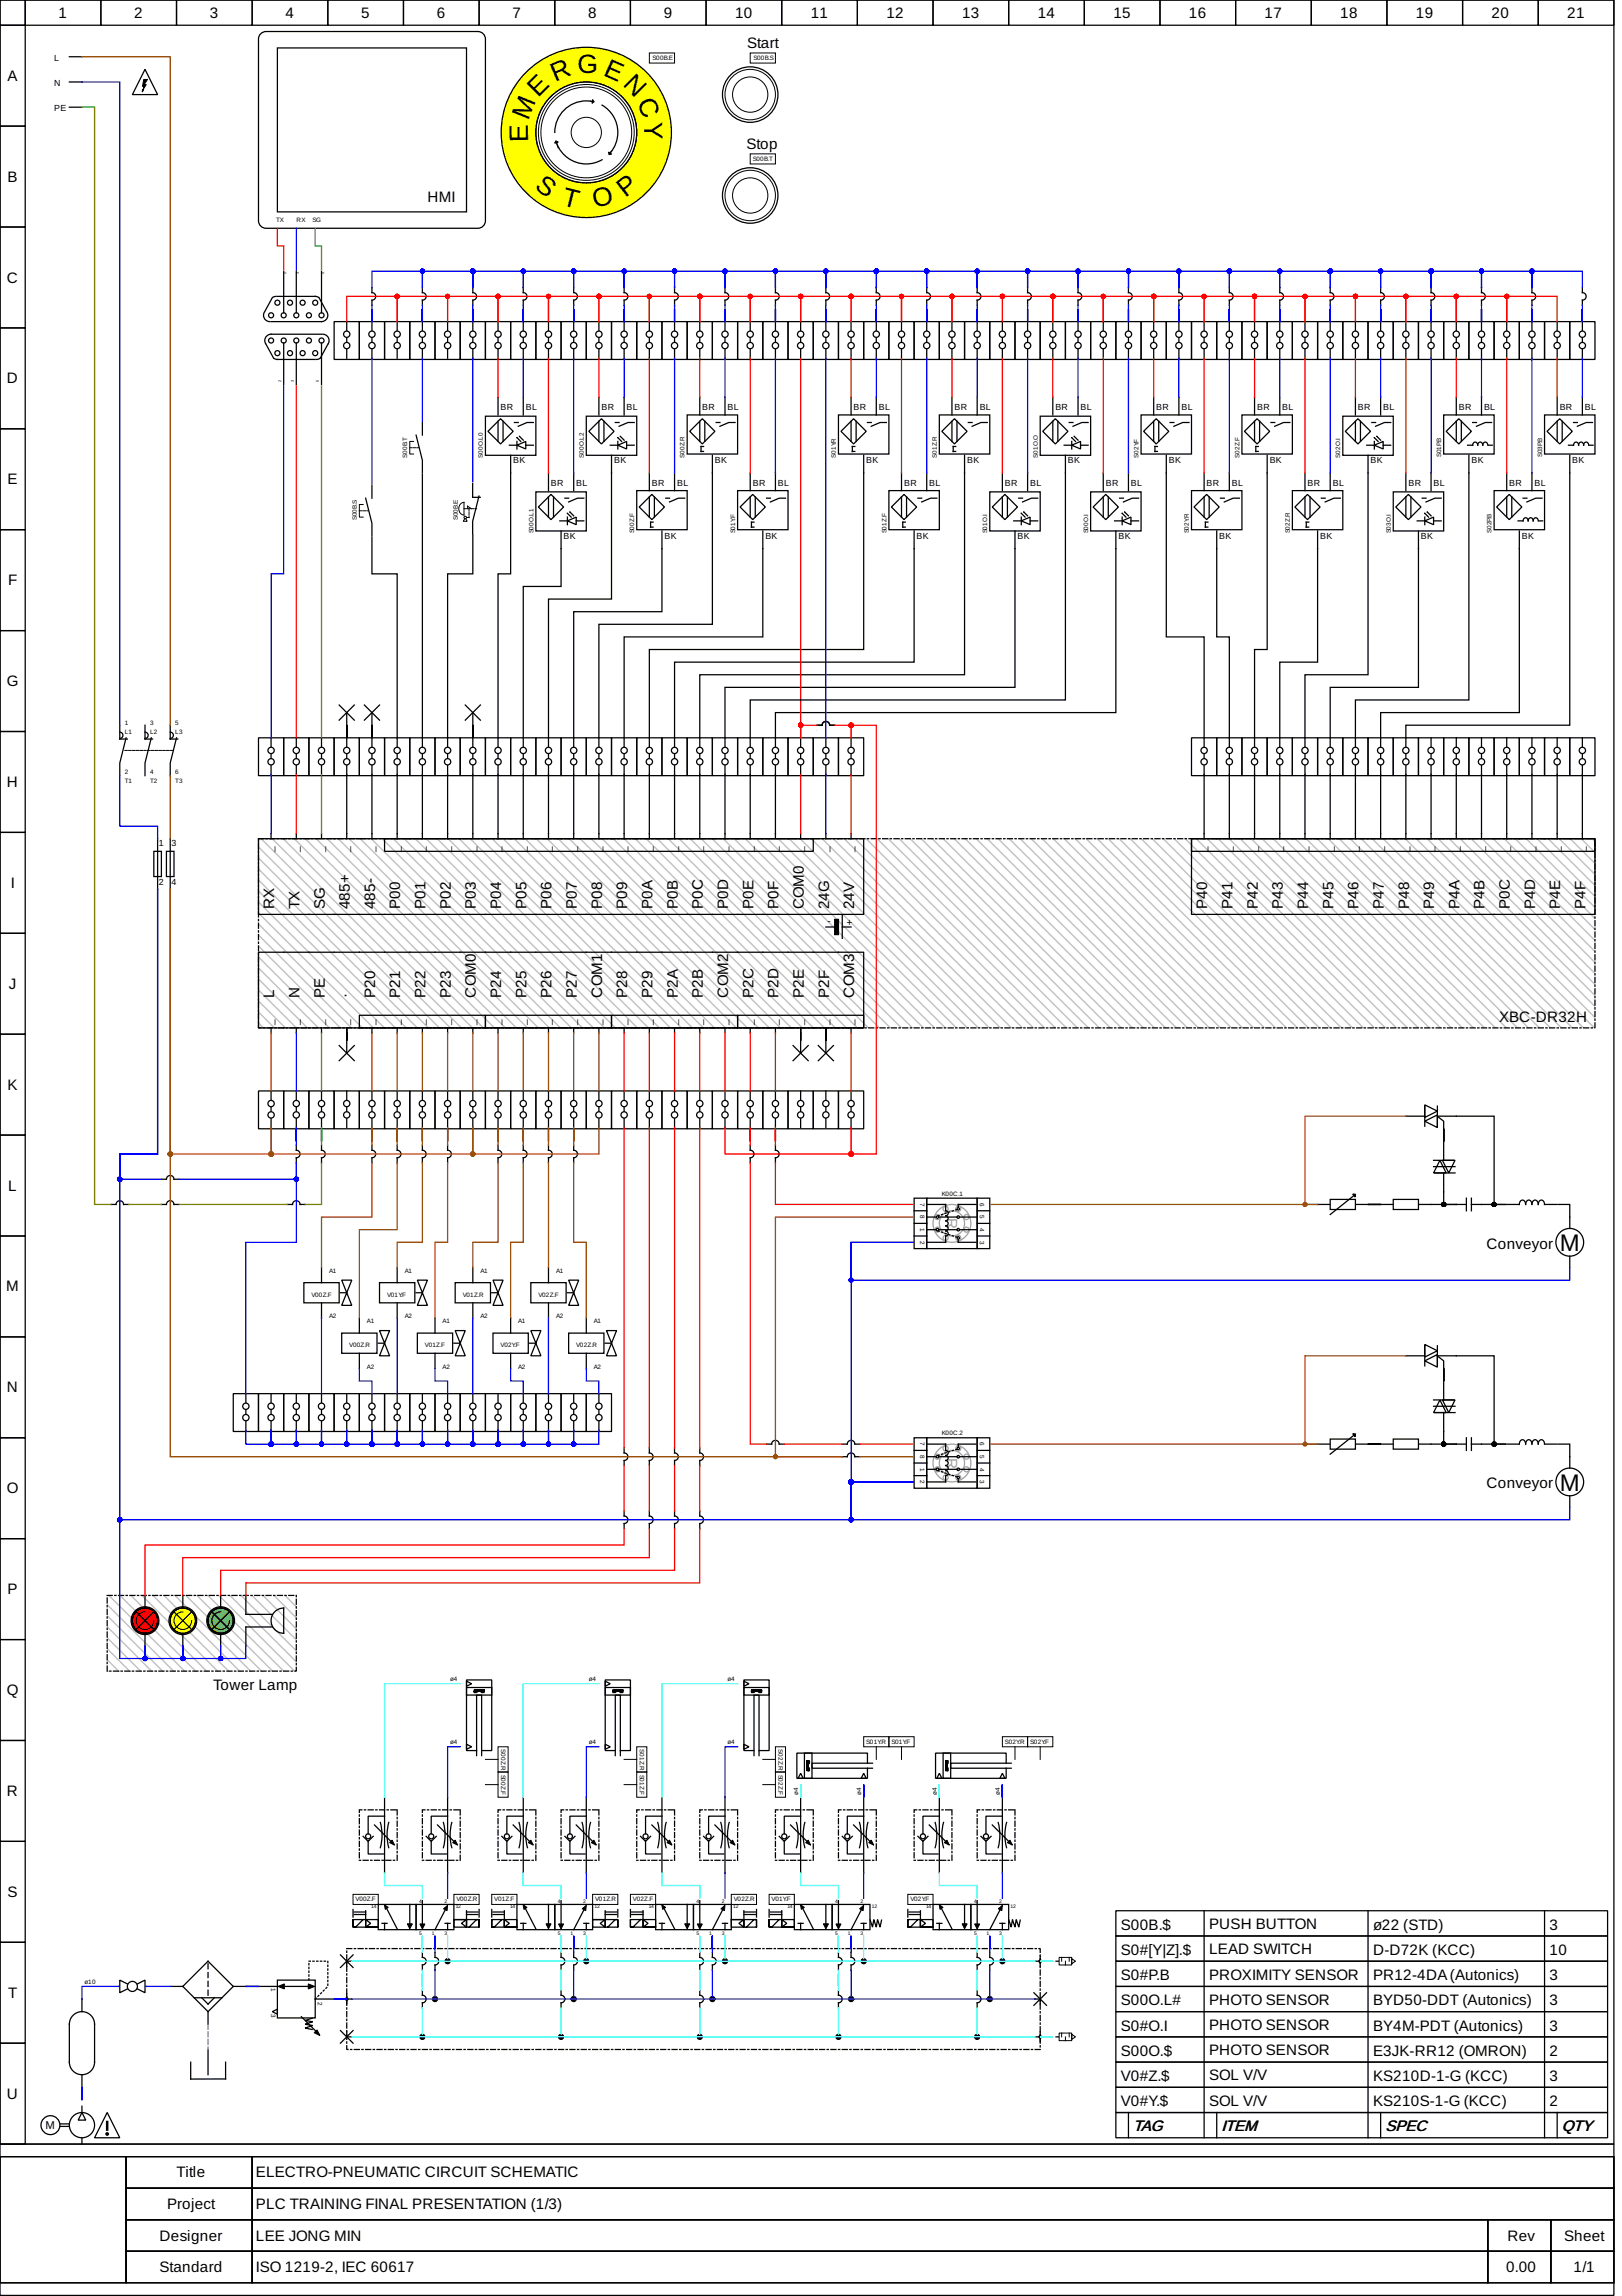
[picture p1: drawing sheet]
<svg xmlns="http://www.w3.org/2000/svg" width="210mm" height="297mm" viewBox="0 0 210 297" stroke-linecap="round" stroke-linejoin="round" font-family="sans-serif">
<defs><g id="words">
<g font-size="3.4">
<text x="71.9" y="10.6" transform="rotate(-23 71.9 10.6)">R</text>
<text x="74.7" y="9.5">G</text>
<text x="78" y="9.7" transform="rotate(24 78 9.7)">E</text>
<text x="80.5" y="11" transform="rotate(45 80.5 11)">N</text>
<text x="68.4" y="15.6" transform="rotate(-68 68.4 15.6)">M</text>
<text x="69.6" y="12.6" transform="rotate(-45 69.6 12.6)">E</text>
<text x="82.4" y="13.2" transform="rotate(68 82.4 13.2)">C</text>
<text x="83.4" y="15.7" transform="rotate(89 83.4 15.7)">Y</text>
<text x="68.4" y="18.4" transform="rotate(-91 68.4 18.4)">E</text>
<text x="69.1" y="24.4" transform="rotate(37 69.1 24.4)">S</text>
<text x="72.6" y="26.5" transform="rotate(14 72.6 26.5)">T</text>
<text x="77" y="26.9" transform="rotate(-14 77 26.9)">O</text>
<text x="80.9" y="25.6" transform="rotate(-38 80.9 25.6)">P</text>
</g>
<g font-size="3.1">
<text x="201.8" y="161.9">M</text>
<text x="201.8" y="192.9">M</text>
</g>
<g font-size="2">
<text x="7.6" y="2.3">1</text>
<text x="17.4" y="2.3">2</text>
<text x="27.2" y="2.3">3</text>
<text x="37" y="2.3">4</text>
<text x="46.7" y="2.3">5</text>
<text x="56.5" y="2.3">6</text>
<text x="66.3" y="2.3">7</text>
<text x="76.1" y="2.3">8</text>
<text x="85.9" y="2.3">9</text>
<text x="95.1" y="2.3">10</text>
<text x="104.9" y="2.3">11</text>
<text x="114.7" y="2.3">12</text>
<text x="124.5" y="2.3">13</text>
<text x="134.3" y="2.3">14</text>
<text x="144.1" y="2.3">15</text>
<text x="153.9" y="2.3">16</text>
<text x="163.7" y="2.3">17</text>
<text x="173.4" y="2.3">18</text>
<text x="183.2" y="2.3">19</text>
<text x="193" y="2.3">20</text>
<text x="202.8" y="2.3">21</text>
<text x="1" y="10.4">A</text>
<text x="96.7" y="6.2">Start</text>
<text x="1" y="23.5">B</text>
<text x="96.6" y="19.3">Stop</text>
<text x="55.3" y="26.1">HMI</text>
<text x=".9" y="36.5">C</text>
<text x=".9" y="49.6">D</text>
<text x="1" y="62.7">E</text>
<text x="1.1" y="75.7">F</text>
<text x=".9" y="88.8">G</text>
<text x=".9" y="101.8">H</text>
<text x="1.4" y="114.9">I</text>
<text x="35.5" y="117.6" transform="rotate(-90 35.5 117.6)">RX</text>
<text x="38.8" y="117.6" transform="rotate(-90 38.8 117.6)">TX</text>
<text x="42" y="117.6" transform="rotate(-90 42 117.6)">SG</text>
<text x="45.3" y="117.6" transform="rotate(-90 45.3 117.6)">485+</text>
<text x="48.5" y="117.6" transform="rotate(-90 48.5 117.6)">485-</text>
<text x="51.8" y="117.6" transform="rotate(-90 51.8 117.6)">P00</text>
<text x="55.1" y="117.6" transform="rotate(-90 55.1 117.6)">P01</text>
<text x="58.3" y="117.6" transform="rotate(-90 58.3 117.6)">P02</text>
<text x="61.6" y="117.6" transform="rotate(-90 61.6 117.6)">P03</text>
<text x="64.9" y="117.6" transform="rotate(-90 64.9 117.6)">P04</text>
<text x="68.1" y="117.6" transform="rotate(-90 68.1 117.6)">P05</text>
<text x="71.4" y="117.6" transform="rotate(-90 71.4 117.6)">P06</text>
<text x="74.6" y="117.6" transform="rotate(-90 74.6 117.6)">P07</text>
<text x="77.9" y="117.6" transform="rotate(-90 77.9 117.6)">P08</text>
<text x="81.2" y="117.6" transform="rotate(-90 81.2 117.6)">P09</text>
<text x="84.4" y="117.6" transform="rotate(-90 84.4 117.6)">P0A</text>
<text x="87.7" y="117.6" transform="rotate(-90 87.7 117.6)">P0B</text>
<text x="91" y="117.6" transform="rotate(-90 91 117.6)">P0C</text>
<text x="94.2" y="117.6" transform="rotate(-90 94.2 117.6)">P0D</text>
<text x="97.5" y="117.6" transform="rotate(-90 97.5 117.6)">P0E</text>
<text x="100.8" y="117.6" transform="rotate(-90 100.8 117.6)">P0F</text>
<text x="104" y="117.6" transform="rotate(-90 104 117.6)">COM0</text>
<text x="107.3" y="117.6" transform="rotate(-90 107.3 117.6)">24G</text>
<text x="110.5" y="117.6" transform="rotate(-90 110.5 117.6)">24V</text>
<text x="156.2" y="117.6" transform="rotate(-90 156.2 117.6)">P40</text>
<text x="159.5" y="117.6" transform="rotate(-90 159.5 117.6)">P41</text>
<text x="162.8" y="117.6" transform="rotate(-90 162.8 117.6)">P42</text>
<text x="166" y="117.6" transform="rotate(-90 166 117.6)">P43</text>
<text x="169.3" y="117.6" transform="rotate(-90 169.3 117.6)">P44</text>
<text x="172.5" y="117.6" transform="rotate(-90 172.5 117.6)">P45</text>
<text x="175.8" y="117.6" transform="rotate(-90 175.8 117.6)">P46</text>
<text x="179.1" y="117.6" transform="rotate(-90 179.1 117.6)">P47</text>
<text x="182.3" y="117.6" transform="rotate(-90 182.3 117.6)">P48</text>
<text x="185.6" y="117.6" transform="rotate(-90 185.6 117.6)">P49</text>
<text x="188.9" y="117.6" transform="rotate(-90 188.9 117.6)">P4A</text>
<text x="192.1" y="117.6" transform="rotate(-90 192.1 117.6)">P4B</text>
<text x="195.4" y="117.6" transform="rotate(-90 195.4 117.6)">P0C</text>
<text x="198.7" y="117.6" transform="rotate(-90 198.7 117.6)">P4D</text>
<text x="201.9" y="117.6" transform="rotate(-90 201.9 117.6)">P4E</text>
<text x="205.2" y="117.6" transform="rotate(-90 205.2 117.6)">P4F</text>
<text x="1.1" y="127.9">J</text>
<text x="35.5" y="129.1" transform="rotate(-90 35.5 129.1)">L</text>
<text x="38.8" y="129.1" transform="rotate(-90 38.8 129.1)">N</text>
<text x="42" y="129.1" transform="rotate(-90 42 129.1)">PE</text>
<text x="45.3" y="129.1" transform="rotate(-90 45.3 129.1)">·</text>
<text x="48.5" y="129.1" transform="rotate(-90 48.5 129.1)">P20</text>
<text x="51.8" y="129.1" transform="rotate(-90 51.8 129.1)">P21</text>
<text x="55.1" y="129.1" transform="rotate(-90 55.1 129.1)">P22</text>
<text x="58.3" y="129.1" transform="rotate(-90 58.3 129.1)">P23</text>
<text x="61.6" y="129.1" transform="rotate(-90 61.6 129.1)">COM0</text>
<text x="64.9" y="129.1" transform="rotate(-90 64.9 129.1)">P24</text>
<text x="68.1" y="129.1" transform="rotate(-90 68.1 129.1)">P25</text>
<text x="71.4" y="129.1" transform="rotate(-90 71.4 129.1)">P26</text>
<text x="74.6" y="129.1" transform="rotate(-90 74.6 129.1)">P27</text>
<text x="77.9" y="129.1" transform="rotate(-90 77.9 129.1)">COM1</text>
<text x="81.2" y="129.1" transform="rotate(-90 81.2 129.1)">P28</text>
<text x="84.4" y="129.1" transform="rotate(-90 84.4 129.1)">P29</text>
<text x="87.7" y="129.1" transform="rotate(-90 87.7 129.1)">P2A</text>
<text x="91" y="129.1" transform="rotate(-90 91 129.1)">P2B</text>
<text x="94.2" y="129.1" transform="rotate(-90 94.2 129.1)">COM2</text>
<text x="97.5" y="129.1" transform="rotate(-90 97.5 129.1)">P2C</text>
<text x="100.8" y="129.1" transform="rotate(-90 100.8 129.1)">P2D</text>
<text x="104" y="129.1" transform="rotate(-90 104 129.1)">P2E</text>
<text x="107.3" y="129.1" transform="rotate(-90 107.3 129.1)">P2F</text>
<text x="110.5" y="129.1" transform="rotate(-90 110.5 129.1)">COM3</text>
<text x="194" y="132.2">XBC-DR32H</text>
<text x="1" y="141">K</text>
<text x="1.1" y="154">L</text>
<text x="192.4" y="161.5">Conveyor</text>
<text x=".8" y="167.1">M</text>
<text x=".9" y="180.1">N</text>
<text x=".9" y="193.2">O</text>
<text x="192.4" y="192.5">Conveyor</text>
<text x="1" y="206.2">P</text>
<text x=".9" y="219.3">Q</text>
<text x="27.6" y="218.6">Tower Lamp</text>
<text x=".9" y="232.3">R</text>
<text x="1" y="245.4">S</text>
<text x="145.1" y="249.6">S00B.$</text>
<text x="156.5" y="249.6">PUSH BUTTON</text>
<text x="177.7" y="249.6">ø22 (STD)</text>
<text x="200.5" y="249.6">3</text>
<text x="145.1" y="252.9">S0#[Y|Z].$</text>
<text x="145.1" y="256.2">S0#P.B</text>
<text x="156.5" y="252.8">LEAD SWITCH</text>
<text x="156.5" y="256.2">PROXIMITY SENSOR</text>
<text x="177.7" y="252.9">D-D72K (KCC)</text>
<text x="177.7" y="256.2">PR12-4DA(Autonics)</text>
<text x="200.5" y="256.2">3</text>
<text x="200.5" y="252.9">10</text>
<text x="1.1" y="258.5">T</text>
<text x="145.1" y="262.7">S0#O.I</text>
<text x="145.1" y="259.4">S00O.L#</text>
<text x="156.5" y="259.4">PHOTO SENSOR</text>
<text x="156.5" y="262.6">PHOTO SENSOR</text>
<text x="177.7" y="259.4">BYD50-DDT (Autonics)</text>
<text x="177.7" y="262.7">BY4M-PDT (Autonics)</text>
<text x="200.5" y="262.7">3</text>
<text x="200.5" y="259.4">3</text>
<text x="145.1" y="266">S00O.$</text>
<text x="145.1" y="269.2">V0#Z.$</text>
<text x="156.5" y="269.1">SOL V/V</text>
<text x="156.5" y="265.9">PHOTO SENSOR</text>
<text x="177.7" y="266">E3JK-RR12 (OMRON)</text>
<text x="177.7" y="269.2">KS210D-1-G (KCC)</text>
<text x="200.5" y="266">2</text>
<text x="200.5" y="269.2">3</text>
<text x=".9" y="271.5">U</text>
<text x="145.1" y="272.5">V0#Y.$</text>
<text x="146.7" y="275.8">TAG</text>
<text x="156.5" y="272.5">SOL V/V</text>
<text x="158.1" y="275.8">ITEM</text>
<text x="177.7" y="272.5">KS210S-1-G (KCC)</text>
<text x="179.3" y="275.8">SPEC</text>
<text x="200.5" y="272.5">2</text>
<text x="202.2" y="275.8">QTY</text>
<text x="22.8" y="281.7">Title</text>
<text x="33.1" y="281.7">ELECTRO-PNEUMATIC CIRCUIT SCHEMATIC</text>
<text x="21.6" y="285.8">Project</text>
<text x="33.1" y="285.8">PLC TRAINING FINAL PRESENTATION (1/3)</text>
<text x="20.6" y="289.9">Designer</text>
<text x="20.6" y="293.9">Standard</text>
<text x="33.1" y="289.9">LEE JONG MIN</text>
<text x="33.1" y="293.9">ISO 1219-2, IEC 60617</text>
<text x="194.9" y="293.9">0.00</text>
<text x="195.1" y="289.9">Rev</text>
<text x="202.4" y="289.9">Sheet</text>
<text x="203.6" y="293.9">1/1</text>
</g>
<g font-size="2" fill="#a0a0a4">
<text x="122.5" y="157.6" transform="rotate(90 122.5 157.6)">R</text>
<text x="122.5" y="188.6" transform="rotate(90 122.5 188.6)">R</text>
</g>
<text font-size="1.5" x="5.9" y="275.4">M</text>
<g font-size="1.3">
<text x="35.4" y="110.2" transform="rotate(-90 35.4 110.2)">_</text>
<text x="38.7" y="110.2" transform="rotate(-90 38.7 110.2)">_</text>
<text x="41.9" y="110.2" transform="rotate(-90 41.9 110.2)">_</text>
<text x="45.2" y="110.2" transform="rotate(-90 45.2 110.2)">_</text>
<text x="48.5" y="110.2" transform="rotate(-90 48.5 110.2)">_</text>
<text x="51.7" y="110.2" transform="rotate(-90 51.7 110.2)">_</text>
<text x="55" y="110.2" transform="rotate(-90 55 110.2)">_</text>
<text x="58.3" y="110.2" transform="rotate(-90 58.3 110.2)">_</text>
<text x="61.5" y="110.2" transform="rotate(-90 61.5 110.2)">_</text>
<text x="64.8" y="110.2" transform="rotate(-90 64.8 110.2)">_</text>
<text x="68" y="110.2" transform="rotate(-90 68 110.2)">_</text>
<text x="71.3" y="110.2" transform="rotate(-90 71.3 110.2)">_</text>
<text x="74.6" y="110.2" transform="rotate(-90 74.6 110.2)">_</text>
<text x="77.8" y="110.2" transform="rotate(-90 77.8 110.2)">_</text>
<text x="81.1" y="110.2" transform="rotate(-90 81.1 110.2)">_</text>
<text x="84.4" y="110.2" transform="rotate(-90 84.4 110.2)">_</text>
<text x="87.6" y="110.2" transform="rotate(-90 87.6 110.2)">_</text>
<text x="90.9" y="110.2" transform="rotate(-90 90.9 110.2)">_</text>
<text x="94.1" y="110.2" transform="rotate(-90 94.1 110.2)">_</text>
<text x="97.4" y="110.2" transform="rotate(-90 97.4 110.2)">_</text>
<text x="100.7" y="110.2" transform="rotate(-90 100.7 110.2)">_</text>
<text x="103.9" y="110.2" transform="rotate(-90 103.9 110.2)">_</text>
<text x="107.2" y="110.2" transform="rotate(-90 107.2 110.2)">_</text>
<text x="110.5" y="110.2" transform="rotate(-90 110.5 110.2)">_</text>
<text x="156.2" y="110.2" transform="rotate(-90 156.2 110.2)">_</text>
<text x="159.4" y="110.2" transform="rotate(-90 159.4 110.2)">_</text>
<text x="162.7" y="110.2" transform="rotate(-90 162.7 110.2)">_</text>
<text x="165.9" y="110.2" transform="rotate(-90 165.9 110.2)">_</text>
<text x="169.2" y="110.2" transform="rotate(-90 169.2 110.2)">_</text>
<text x="172.5" y="110.2" transform="rotate(-90 172.5 110.2)">_</text>
<text x="175.7" y="110.2" transform="rotate(-90 175.7 110.2)">_</text>
<text x="179" y="110.2" transform="rotate(-90 179 110.2)">_</text>
<text x="182.3" y="110.2" transform="rotate(-90 182.3 110.2)">_</text>
<text x="185.5" y="110.2" transform="rotate(-90 185.5 110.2)">_</text>
<text x="188.8" y="110.2" transform="rotate(-90 188.8 110.2)">_</text>
<text x="192" y="110.2" transform="rotate(-90 192 110.2)">_</text>
<text x="195.3" y="110.2" transform="rotate(-90 195.3 110.2)">_</text>
<text x="198.6" y="110.2" transform="rotate(-90 198.6 110.2)">_</text>
<text x="201.8" y="110.2" transform="rotate(-90 201.8 110.2)">_</text>
<text x="205.1" y="110.2" transform="rotate(-90 205.1 110.2)">_</text>
<text x="107.5" y="118.8" transform="rotate(-180 107.5 118.8)">-</text>
<text x="110.3" y="118.8" transform="rotate(-180 110.3 118.8)">+</text>
<text x="35.4" y="132.6" transform="rotate(-90 35.4 132.6)">_</text>
<text x="38.7" y="132.6" transform="rotate(-90 38.7 132.6)">_</text>
<text x="41.9" y="132.6" transform="rotate(-90 41.9 132.6)">_</text>
<text x="45.2" y="132.6" transform="rotate(-90 45.2 132.6)">_</text>
<text x="48.5" y="132.6" transform="rotate(-90 48.5 132.6)">_</text>
<text x="51.7" y="132.6" transform="rotate(-90 51.7 132.6)">_</text>
<text x="55" y="132.6" transform="rotate(-90 55 132.6)">_</text>
<text x="58.3" y="132.6" transform="rotate(-90 58.3 132.6)">_</text>
<text x="61.5" y="132.6" transform="rotate(-90 61.5 132.6)">_</text>
<text x="64.8" y="132.6" transform="rotate(-90 64.8 132.6)">_</text>
<text x="68" y="132.6" transform="rotate(-90 68 132.6)">_</text>
<text x="71.3" y="132.6" transform="rotate(-90 71.3 132.6)">_</text>
<text x="74.6" y="132.6" transform="rotate(-90 74.6 132.6)">_</text>
<text x="77.8" y="132.6" transform="rotate(-90 77.8 132.6)">_</text>
<text x="81.1" y="132.6" transform="rotate(-90 81.1 132.6)">_</text>
<text x="84.4" y="132.6" transform="rotate(-90 84.4 132.6)">_</text>
<text x="87.6" y="132.6" transform="rotate(-90 87.6 132.6)">_</text>
<text x="90.9" y="132.6" transform="rotate(-90 90.9 132.6)">_</text>
<text x="94.1" y="132.6" transform="rotate(-90 94.1 132.6)">_</text>
<text x="97.4" y="132.6" transform="rotate(-90 97.4 132.6)">_</text>
<text x="100.7" y="132.6" transform="rotate(-90 100.7 132.6)">_</text>
<text x="103.9" y="132.6" transform="rotate(-90 103.9 132.6)">_</text>
<text x="107.2" y="132.6" transform="rotate(-90 107.2 132.6)">_</text>
<text x="110.5" y="132.6" transform="rotate(-90 110.5 132.6)">_</text>
</g>
<g font-size="1.1">
<text x="7" y="11.1">N</text>
<text x="7" y="7.8">L</text>
<text x="7" y="14.4">PE</text>
<text x="64.8" y="53">BR</text>
<text x="68" y="53">BL</text>
<text x="77.8" y="53">BR</text>
<text x="81.1" y="53">BL</text>
<text x="90.9" y="53">BR</text>
<text x="94.1" y="53">BL</text>
<text x="110.5" y="53">BR</text>
<text x="113.7" y="53">BL</text>
<text x="123.5" y="53">BR</text>
<text x="126.8" y="53">BL</text>
<text x="136.6" y="53">BR</text>
<text x="139.8" y="53">BL</text>
<text x="149.6" y="53">BR</text>
<text x="152.9" y="53">BL</text>
<text x="162.7" y="53">BR</text>
<text x="165.9" y="53">BL</text>
<text x="175.7" y="53">BR</text>
<text x="179" y="53">BL</text>
<text x="188.8" y="53">BR</text>
<text x="192" y="53">BL</text>
<text x="201.8" y="53">BR</text>
<text x="205.1" y="53">BL</text>
<text x="66.4" y="59.9">BK</text>
<text x="79.5" y="59.9">BK</text>
<text x="92.5" y="59.9">BK</text>
<text x="112.1" y="59.9">BK</text>
<text x="125.1" y="59.9">BK</text>
<text x="138.2" y="59.9">BK</text>
<text x="151.3" y="59.9">BK</text>
<text x="164.3" y="59.9">BK</text>
<text x="177.4" y="59.9">BK</text>
<text x="190.4" y="59.9">BK</text>
<text x="203.5" y="59.9">BK</text>
<text x="71.3" y="62.8">BR</text>
<text x="74.6" y="62.8">BL</text>
<text x="84.4" y="62.8">BR</text>
<text x="87.6" y="62.8">BL</text>
<text x="97.4" y="62.8">BR</text>
<text x="100.7" y="62.8">BL</text>
<text x="117" y="62.8">BR</text>
<text x="120.3" y="62.8">BL</text>
<text x="130" y="62.8">BR</text>
<text x="133.3" y="62.8">BL</text>
<text x="143.1" y="62.8">BR</text>
<text x="146.4" y="62.8">BL</text>
<text x="156.2" y="62.8">BR</text>
<text x="159.4" y="62.8">BL</text>
<text x="169.2" y="62.8">BR</text>
<text x="172.5" y="62.8">BL</text>
<text x="182.3" y="62.8">BR</text>
<text x="185.5" y="62.8">BL</text>
<text x="195.3" y="62.8">BR</text>
<text x="198.6" y="62.8">BL</text>
<text x="72.9" y="69.7">BK</text>
<text x="86" y="69.7">BK</text>
<text x="99" y="69.7">BK</text>
<text x="118.6" y="69.7">BK</text>
<text x="131.7" y="69.7">BK</text>
<text x="144.7" y="69.7">BK</text>
<text x="157.8" y="69.7">BK</text>
<text x="170.8" y="69.7">BK</text>
<text x="183.9" y="69.7">BK</text>
<text x="196.9" y="69.7">BK</text>
<text x="20.6" y="109.5">1</text>
<text x="22.2" y="109.5">3</text>
<text x="20.6" y="114.5">2</text>
<text x="22.2" y="114.5">4</text>
</g>
<g font-size=".8">
<text x="84.4" y="7.8">S00B.E</text>
<text x="97.5" y="7.8">S00B.S</text>
<text x="97.4" y="20.8">S00B.T</text>
<text x="35.7" y="28.7">TX</text>
<text x="38.4" y="28.7">RX</text>
<text x="40.4" y="28.7">SG</text>
<text x="52.7" y="59.2" transform="rotate(-90 52.7 59.2)">S00B.T</text>
<text x="62.5" y="59.2" transform="rotate(-90 62.5 59.2)">S00O.L0</text>
<text x="75.5" y="59.2" transform="rotate(-90 75.5 59.2)">S00O.L2</text>
<text x="88.6" y="59.2" transform="rotate(-90 88.6 59.2)">S00Z.R</text>
<text x="108.2" y="59.2" transform="rotate(-90 108.2 59.2)">S01Y.R</text>
<text x="121.2" y="59.2" transform="rotate(-90 121.2 59.2)">S01Z.R</text>
<text x="134.3" y="59.2" transform="rotate(-90 134.3 59.2)">S01O.O</text>
<text x="147.3" y="59.2" transform="rotate(-90 147.3 59.2)">S02Y.F</text>
<text x="160.4" y="59.2" transform="rotate(-90 160.4 59.2)">S02Z.F</text>
<text x="173.4" y="59.2" transform="rotate(-90 173.4 59.2)">S02O.I</text>
<text x="186.5" y="59.1" transform="rotate(-90 186.5 59.1)">S01P.B</text>
<text x="199.6" y="59.1" transform="rotate(-90 199.6 59.1)">S03P.B</text>
<text x="46.2" y="67.3" transform="rotate(-90 46.2 67.3)">S00B.S</text>
<text x="59.2" y="67.3" transform="rotate(-90 59.2 67.3)">S00B.E</text>
<text x="69" y="69" transform="rotate(-90 69 69)">S00O.L1</text>
<text x="82.1" y="69" transform="rotate(-90 82.1 69)">S00Z.F</text>
<text x="95.1" y="69" transform="rotate(-90 95.1 69)">S01Y.F</text>
<text x="114.7" y="69" transform="rotate(-90 114.7 69)">S01Z.F</text>
<text x="127.8" y="69" transform="rotate(-90 127.8 69)">S01O.I</text>
<text x="140.8" y="69" transform="rotate(-90 140.8 69)">S00O.I</text>
<text x="153.9" y="69" transform="rotate(-90 153.9 69)">S02Y.R</text>
<text x="166.9" y="69" transform="rotate(-90 166.9 69)">S02Z.R</text>
<text x="180" y="69" transform="rotate(-90 180 69)">S03O.I</text>
<text x="193" y="68.9" transform="rotate(-90 193 68.9)">S02P.B</text>
<text x="16.2" y="93.8">1</text>
<text x="16.2" y="95">L1</text>
<text x="19.4" y="93.8">3</text>
<text x="19.4" y="95">L2</text>
<text x="22.7" y="93.8">5</text>
<text x="22.7" y="95">L3</text>
<text x="16.2" y="100.2">2</text>
<text x="16.2" y="101.3">T1</text>
<text x="19.4" y="100.2">4</text>
<text x="19.4" y="101.3">T2</text>
<text x="22.7" y="100.2">6</text>
<text x="22.7" y="101.3">T3</text>
<text x="119.1" y="155.6" transform="rotate(90 119.1 155.6)">7</text>
<text x="121.9" y="154.7">K00C.1</text>
<text x="126.8" y="155.6" transform="rotate(90 126.8 155.6)">6</text>
<text x="119.1" y="157.2" transform="rotate(90 119.1 157.2)">8</text>
<text x="119.1" y="158.9" transform="rotate(90 119.1 158.9)">1</text>
<text x="119.1" y="160.5" transform="rotate(90 119.1 160.5)">2</text>
<text x="126.8" y="157.2" transform="rotate(90 126.8 157.2)">5</text>
<text x="126.8" y="158.9" transform="rotate(90 126.8 158.9)">4</text>
<text x="126.8" y="160.5" transform="rotate(90 126.8 160.5)">3</text>
<text x="40.3" y="167.7">V00Z.F</text>
<text x="42.6" y="164.7">A1</text>
<text x="50.1" y="167.7">V01Y.F</text>
<text x="52.4" y="164.7">A1</text>
<text x="59.9" y="167.7">V01Z.R</text>
<text x="62.2" y="164.7">A1</text>
<text x="69.7" y="167.7">V02Z.F</text>
<text x="72" y="164.7">A1</text>
<text x="42.6" y="170.6">A2</text>
<text x="47.5" y="171.2">A1</text>
<text x="52.4" y="170.6">A2</text>
<text x="57.3" y="171.2">A1</text>
<text x="62.2" y="170.6">A2</text>
<text x="67.1" y="171.2">A1</text>
<text x="72" y="170.6">A2</text>
<text x="76.9" y="171.2">A1</text>
<text x="45.2" y="174.3">V00Z.R</text>
<text x="47.5" y="177.1">A2</text>
<text x="55" y="174.3">V01Z.F</text>
<text x="57.3" y="177.1">A2</text>
<text x="64.8" y="174.3">V02Y.F</text>
<text x="67.1" y="177.1">A2</text>
<text x="74.6" y="174.3">V02Z.R</text>
<text x="76.9" y="177.1">A2</text>
<text x="121.9" y="185.7">K00C.2</text>
<text x="119.1" y="186.6" transform="rotate(90 119.1 186.6)">7</text>
<text x="119.1" y="188.2" transform="rotate(90 119.1 188.2)">8</text>
<text x="119.1" y="189.9" transform="rotate(90 119.1 189.9)">1</text>
<text x="119.1" y="191.5" transform="rotate(90 119.1 191.5)">2</text>
<text x="126.8" y="186.6" transform="rotate(90 126.8 186.6)">6</text>
<text x="126.8" y="188.2" transform="rotate(90 126.8 188.2)">5</text>
<text x="126.8" y="189.9" transform="rotate(90 126.8 189.9)">4</text>
<text x="126.8" y="191.5" transform="rotate(90 126.8 191.5)">3</text>
<text x="58.3" y="217.5">ø4</text>
<text x="76.2" y="217.5">ø4</text>
<text x="94.1" y="217.5">ø4</text>
<text x="58.3" y="225.7">ø4</text>
<text x="64.9" y="226.3" transform="rotate(90 64.9 226.3)">S00Z.R S00Z.F</text>
<text x="76.2" y="225.7">ø4</text>
<text x="82.8" y="226.3" transform="rotate(90 82.8 226.3)">S01Z.R S01Z.F</text>
<text x="94.1" y="225.7">ø4</text>
<text x="100.8" y="226.3" transform="rotate(90 100.8 226.3)">S02Z.R S02Z.F</text>
<text x="112.1" y="225.6">S01Y.R</text>
<text x="115.4" y="225.6">S01Y.F</text>
<text x="130" y="225.6">S02Y.R</text>
<text x="133.3" y="225.6">S02Y.F</text>
<text x="103.3" y="232.2" transform="rotate(-90 103.3 232.2)">ø4</text>
<text x="111.4" y="232.2" transform="rotate(-90 111.4 232.2)">ø4</text>
<text x="121.2" y="232.2" transform="rotate(-90 121.2 232.2)">ø4</text>
<text x="129.4" y="232.2" transform="rotate(-90 129.4 232.2)">ø4</text>
<text x="46" y="246">V00Z.F</text>
<text x="59.1" y="246">V00Z.R</text>
<text x="64" y="246">V01Z.F</text>
<text x="77" y="246">V01Z.R</text>
<text x="81.9" y="246">V02Z.F</text>
<text x="95" y="246">V02Z.R</text>
<text x="99.9" y="246">V01Y.F</text>
<text x="117.8" y="246">V02Y.F</text>
<text x="10.9" y="256.7">ø10</text>
<text x="35.1" y="257.2" transform="rotate(90 35.1 257.2)">1</text>
<text x="35.1" y="260.6" transform="rotate(90 35.1 260.6)">3</text>
<text x="41.1" y="258.9" transform="rotate(90 41.1 258.9)">2</text>
</g>
<g font-size=".7">
<text x="48.1" y="246.9">14</text>
<text x="54.3" y="250.3">5</text>
<text x="54.3" y="246.2">4</text>
<text x="55.9" y="250.3">1</text>
<text x="57.5" y="250.3">3</text>
<text x="57.5" y="246.2">2</text>
<text x="59" y="246.9">12</text>
<text x="66" y="246.9">14</text>
<text x="72.2" y="250.3">5</text>
<text x="72.2" y="246.2">4</text>
<text x="73.8" y="250.3">1</text>
<text x="75.5" y="250.3">3</text>
<text x="75.5" y="246.2">2</text>
<text x="76.9" y="246.9">12</text>
<text x="83.9" y="246.9">14</text>
<text x="90.1" y="250.3">5</text>
<text x="90.1" y="246.2">4</text>
<text x="91.8" y="250.3">1</text>
<text x="93.4" y="250.3">3</text>
<text x="93.4" y="246.2">2</text>
<text x="94.9" y="246.9">12</text>
<text x="101.9" y="246.9">14</text>
<text x="108.1" y="246.2">4</text>
<text x="108.1" y="250.3">5</text>
<text x="109.7" y="250.3">1</text>
<text x="111.4" y="250.3">3</text>
<text x="111.4" y="246.2">2</text>
<text x="112.8" y="246.9">12</text>
<text x="119.8" y="246.9">14</text>
<text x="126" y="246.2">4</text>
<text x="126" y="250.3">5</text>
<text x="127.7" y="250.3">1</text>
<text x="129.3" y="250.3">3</text>
<text x="129.3" y="246.2">2</text>
<text x="130.8" y="246.9">12</text>
</g>
<g font-size=".5">
<text x="37" y="35.4" transform="rotate(-90 37 35.4)">2</text>
<text x="38.7" y="35.4" transform="rotate(-90 38.7 35.4)">3</text>
<text x="41.9" y="35.4" transform="rotate(-90 41.9 35.4)">5</text>
<text x="36.4" y="49.4" transform="rotate(-90 36.4 49.4)">2</text>
<text x="38" y="49.4" transform="rotate(-90 38 49.4)">3</text>
<text x="41.3" y="49.4" transform="rotate(-90 41.3 49.4)">5</text>
</g>
</g></defs>
<g fill="none" stroke="#000" stroke-width=".16">
<path d="M0 0h208.9v277.4h-208.9zM0 0h3.3v3.3h-3.3zM3.3 0h9.8v3.3h-9.8zM13.1 0h9.7v3.3h-9.7zM22.8 0h9.8v3.3h-9.8zM32.6 0h9.8v3.3h-9.8zM42.4 0h9.8v3.3h-9.8zM52.2 0h9.8v3.3h-9.8zM62 0h9.8v3.3h-9.8zM71.8 0h9.8v3.3h-9.8zM81.6 0h9.8v3.3h-9.8zM91.4 0h9.8v3.3h-9.8z"/>
<path d="M101.2 0h9.8v3.3h-9.8zM111 0h9.7v3.3h-9.7zM120.7 0h9.8v3.3h-9.8zM130.5 0h9.8v3.3h-9.8zM140.3 0h9.8v3.3h-9.8zM150.1 0h9.8v3.3h-9.8zM159.9 0h9.8v3.3h-9.8zM169.7 0h9.8v3.3h-9.8zM179.5 0h9.8v3.3h-9.8zM189.3 0h9.8v3.3h-9.8zM199.1 0h9.8v3.3h-9.8zM0 3.3h3.3v13h-3.3z"/>
<path d="M0 16.3h3.3v13.1h-3.3zM0 29.4h3.3v13h-3.3zM0 42.4h3.3v13.1h-3.3zM0 55.5h3.3v13h-3.3zM0 68.5h3.3v13.1h-3.3zM0 81.6h3.3v13h-3.3zM0 94.6h3.3v13.1h-3.3zM0 107.7h3.3v13h-3.3zM0 120.7h3.3v13.1h-3.3zM0 133.8h3.3v13.1h-3.3zM0 146.9h3.3v13h-3.3zM0 159.9h3.3v13.1h-3.3z"/>
<path d="M0 173h3.3v13h-3.3zM0 186h3.3v13.1h-3.3zM0 199.1h3.3v13h-3.3zM0 212.1h3.3v13.1h-3.3zM0 225.2h3.3v13h-3.3zM0 238.2h3.3v13.1h-3.3zM0 251.3h3.3v13h-3.3zM0 264.3h3.3v13.1h-3.3zM0 277.4h208.9v19.6h-208.9zM0 279h16.3v16.3h-16.3zM16.3 279h16.3v4.1h-16.3zM32.6 279h176.3v4.1h-176.3z"/>
<path d="M16.3 283.1h16.3v4.1h-16.3zM16.3 287.2h16.3v4.1h-16.3zM16.3 291.3h16.3v4h-16.3zM32.6 283.1h176.3v4.1h-176.3zM32.6 287.2h159.9v4.1h-159.9zM32.6 291.3h159.9v4h-159.9zM192.5 287.2h8.2v4.1h-8.2zM192.5 291.3h8.2v4h-8.2zM200.7 287.2h8.2v4.1h-8.2zM200.7 291.3h8.2v4h-8.2z"/>
</g>
<g fill="#c0c0c0" stroke="#000" stroke-width=".16" stroke-dasharray=".7 .3 .2 .3">
<path d="M33.4 108.5h173v24.5h-173z"/>
<path d="M13.9 206.4h24.4v9.8h-24.4z"/>
</g>
<circle cx="18.8" cy="209.7" r="1.8" fill="#f00" stroke="#000" stroke-width=".16"/>
<g fill="none" stroke="#000" stroke-width=".13">
<path d="M18.8 208.5a1.14 1.14 0 0 0-1.2 1.2 1.14 1.14 0 0 0 1.2 1.1 1.14 1.14 0 0 0 1.1-1.1"/>
<circle cx="18.8" cy="209.7" r="1.63"/>
</g>
<circle cx="23.7" cy="209.7" r="1.8" fill="#ff0" stroke="#000" stroke-width=".16"/>
<g fill="none" stroke="#000" stroke-width=".13">
<path d="M23.7 208.5a1.14 1.14 0 0 0-1.2 1.2 1.14 1.14 0 0 0 1.2 1.1 1.14 1.14 0 0 0 1.1-1.1"/>
<circle cx="23.7" cy="209.7" r="1.63"/>
</g>
<circle cx="28.6" cy="209.7" r="1.8" fill="#0f0" stroke="#000" stroke-width=".16"/>
<g fill="none" stroke="#000" stroke-width=".13">
<path d="M28.6 208.5a1.14 1.14 0 0 0-1.2 1.2 1.14 1.14 0 0 0 1.2 1.1 1.14 1.14 0 0 0 1.1-1.1"/>
<circle cx="28.6" cy="209.7" r="1.63"/>
</g>
<circle cx="75.9" cy="17.1" r="11" fill="#ff0" stroke="#000" stroke-width=".16"/>
<circle cx="75.9" cy="17.1" r="6.5" fill="#fff" stroke="#000" stroke-width=".13"/>
<g fill="none" stroke="#000" stroke-width=".16">
<path d="M61.2 37.2v.7a.49 .49 0 0 1 .5 .4 .49 .49 0 0 1-.5 .5v.7M113.4 37.2v.7a.49 .49 0 0 1 .5 .4 .49 .49 0 0 1-.5 .5v.7M146 37.2v.7a.49 .49 0 0 1 .5 .4 .49 .49 0 0 1-.5 .5v.7M34.4 44.5l1 1.8M35.5 46.4l.4 .1h4.9M36.7 44.4v5.4M38.3 44.4v5.4M41.4 46.4l-.4 .1M41.6 43.2h-6.5a.82 .82 0 0 0-.7 1.3M41.6 44.4v5.4M41.8 43.2a.82 .82 0 0 1 .7 1.3M42.4 44.5l-1 1.8"/>
<path d="M43.2 41.6h3.3v4.9h-3.3zM46.5 41.6h3.3v4.9h-3.3zM49.8 41.6h3.2v4.9h-3.2zM53 41.6h3.3v4.9h-3.3zM56.3 41.6h3.3v4.9h-3.3zM59.6 41.6h3.2v4.9h-3.2zM62.8 41.6h3.3v4.9h-3.3zM66.1 41.6h3.2v4.9h-3.2zM69.3 41.6h3.3v4.9h-3.3zM72.6 41.6h3.3v4.9h-3.3zM75.9 41.6h3.2v4.9h-3.2zM79.1 41.6h3.3v4.9h-3.3z"/>
<path d="M82.4 41.6h3.3v4.9h-3.3zM85.7 41.6h3.2v4.9h-3.2zM88.9 41.6h3.3v4.9h-3.3zM88.9 53.7h6.6v5h-6.6zM89.3 55.8l1.6-1.6 1.6 1.6-1.6 1.6zM90.6 41.6v1.1M90.6 43.7v.5M90.6 45.2v1.1M90.6 51.4v2.3M90.6 54.5v2.6M90.7 58.4h.3M91 57.8h-.3v.6"/>
<path d="M91.2 54.5v2.6M92.2 41.6h3.3v4.9h-3.3zM92.2 58.9v2.3M92.7 54.7h.5M93.8 41.6v1.1M93.8 43.7v.5M93.8 45.2v1.1M93.8 51.4v2.3M95.1 54.7h-.8l-1.1 .5M95.5 41.6h3.2v4.9h-3.2zM97.1 41.6v1.1M97.1 43.7v.5"/>
<path d="M97.1 45.2v1.1M98.7 41.6h3.3v4.9h-3.3zM100.3 41.6v1.1M100.3 43.7v.5M100.3 45.2v1.1M102 41.6h3.2v4.9h-3.2zM105.2 41.6h3.3v4.9h-3.3zM108.5 41.6h3.3v4.9h-3.3zM111.8 41.6h3.2v4.9h-3.2zM115 41.6h3.3v4.9h-3.3zM118.3 41.6h3.3v4.9h-3.3zM121.6 41.6h3.2v4.9h-3.2z"/>
<path d="M124.8 41.6h3.3v4.9h-3.3zM128.1 41.6h3.2v4.9h-3.2zM131.3 41.6h3.3v4.9h-3.3zM134.6 41.6h3.3v4.9h-3.3zM137.9 41.6h3.2v4.9h-3.2zM141.1 41.6h3.3v4.9h-3.3zM144.4 41.6h3.3v4.9h-3.3zM147.7 41.6h3.2v4.9h-3.2zM150.9 41.6h3.3v4.9h-3.3zM154.2 41.6h3.3v4.9h-3.3zM155.8 41.6v1.1M155.8 43.7v.5"/>
<path d="M155.8 45.2v1.1M157.5 41.6h3.2v4.9h-3.2zM160.7 41.6h3.3v4.9h-3.3zM164 41.6h3.2v4.9h-3.2zM167.2 41.6h3.3v4.9h-3.3zM170.5 41.6h3.3v4.9h-3.3zM173.8 41.6h3.2v4.9h-3.2zM177 41.6h3.3v4.9h-3.3zM180.3 41.6h3.3v4.9h-3.3zM183.6 41.6h3.2v4.9h-3.2zM185.2 41.6v1.1M185.2 43.7v.5"/>
<path d="M185.2 45.2v1.1M186.8 53.7h6.6v5h-6.6zM186.8 41.6h3.3v4.9h-3.3zM187.2 55.8l1.6-1.6 1.6 1.6-1.6 1.6zM188.5 51.4v2.3M188.5 54.5v2.6M189.1 54.5v2.6M189.9 57.6h.7v-.2l.3-.2 .3 .2v.2l.1-.2 .3-.2 .2 .2 .1 .2 .1-.4h.4l.1 .4M190.1 58.9v2.3M190.1 41.6h3.3v4.9h-3.3zM190.6 54.7h.5M191.7 51.4v2.3"/>
<path d="M192.6 57.6h.5M193 54.7h-.8l-1.1 .5M193.4 41.6h3.2v4.9h-3.2zM196.6 41.6h3.3v4.9h-3.3zM199.9 41.6h3.2v4.9h-3.2zM203.1 41.6h3.3v4.9h-3.3zM82.4 63.5h6.5v5h-6.5zM82.7 65.6l1.7-1.6 1.6 1.6-1.6 1.6zM84 61.2v2.3M84 64.3v2.6M84.5 67.6h-.3v.6h.3M84.7 64.3v2.6"/>
<path d="M85.7 68.7v2.3M86.2 64.5h.4M87.3 61.2v2.3M88.6 64.5h-.8l-1.2 .4M33.4 95.5h3.3v4.8h-3.3zM36.7 95.5h3.3v4.8h-3.3zM40 95.5h3.2v4.8h-3.2zM41.6 95.5v1.1M41.6 97.6v.5M41.6 99v1.2M43.2 95.5h3.3v4.8h-3.3zM46.5 95.5h3.3v4.8h-3.3z"/>
<path d="M49.8 95.5h3.2v4.8h-3.2zM53 95.5h3.3v4.8h-3.3zM56.3 95.5h3.3v4.8h-3.3zM59.6 95.5h3.2v4.8h-3.2zM62.8 95.5h3.3v4.8h-3.3zM66.1 95.5h3.2v4.8h-3.2zM69.3 95.5h3.3v4.8h-3.3zM72.6 95.5h3.3v4.8h-3.3zM75.9 95.5h3.2v4.8h-3.2zM79.1 95.5h3.3v4.8h-3.3zM82.4 95.5h3.3v4.8h-3.3zM85.7 95.5h3.2v4.8h-3.2z"/>
<path d="M88.9 95.5h3.3v4.8h-3.3zM92.2 95.5h3.3v4.8h-3.3zM95.5 95.5h3.2v4.8h-3.2zM98.7 95.5h3.3v4.8h-3.3zM102 95.5h3.2v4.8h-3.2zM105.2 95.5h3.3v4.8h-3.3zM108.5 95.5h3.3v4.8h-3.3zM154.2 95.5h3.3v4.8h-3.3zM157.5 95.5h3.2v4.8h-3.2zM160.7 95.5h3.3v4.8h-3.3zM164 95.5h3.2v4.8h-3.2zM167.2 95.5h3.3v4.8h-3.3z"/>
<path d="M170.5 95.5h3.3v4.8h-3.3zM173.8 95.5h3.2v4.8h-3.2zM175.4 95.5v1.1M175.4 97.6v.5M175.4 99v1.2M177 95.5h3.3v4.8h-3.3zM180.3 95.5h3.3v4.8h-3.3zM183.6 95.5h3.2v4.8h-3.2zM186.8 95.5h3.3v4.8h-3.3zM190.1 95.5h3.3v4.8h-3.3zM191.7 95.5v1.1M191.7 97.6v.5"/>
<path d="M191.7 99v1.2M193.4 95.5h3.2v4.8h-3.2zM196.6 95.5h3.3v4.8h-3.3zM199.9 95.5h3.2v4.8h-3.2zM203.1 95.5h3.3v4.8h-3.3zM49.8 108.5h55.4v1.6h-55.4zM56.3 108.5h6.5M56.3 118.3h6.5M57.9 107.9v.6M61.2 107.9v.6M69.3 108.5h6.6M69.3 118.3h6.6"/>
<path d="M71 107.9v.6M74.2 107.9v.6M79.1 108.5h19.6M79.1 118.3h19.6M80.8 107.9v.6M84 107.9v.6M87.3 107.9v.6M90.6 107.9v.6M93.8 107.9v.6M97.1 107.9v.6M108.5 108.5h3.3v9.8h-3.3M110.1 107.9v.6"/>
<path d="M154.2 108.5h52.2v1.6h-52.2zM160.7 108.5h3.3M160.7 118.3h3.3M162.4 107.9v.6M183.6 108.5h3.2M183.6 118.3h3.2M185.2 107.9v.6M46.5 131.3h16.3v1.7h-16.3zM53 123.2h3.3M53 133h3.3M54.7 133v.6M62.8 131.3h16.3v1.7h-16.3z"/>
<path d="M66.1 123.2h3.2M66.1 133h3.2M67.7 133v.6M79.1 131.3h16.4v1.7h-16.4zM85.7 123.2h3.2M85.7 133h3.2M87.3 133v.6M95.5 131.3h16.3v1.7h-16.3zM105.2 123.2h3.3M105.2 133h3.3M105.9 135.3l2 1.9M106.9 133v.6"/>
<path d="M106.9 134.6v1.6M107.9 135.3l-2 1.9M33.4 141.1h3.3v4.9h-3.3zM36.7 141.1h3.3v4.9h-3.3zM40 141.1h3.2v4.9h-3.2zM43.2 141.1h3.3v4.9h-3.3zM46.5 141.1h3.3v4.9h-3.3zM49.8 141.1h3.2v4.9h-3.2zM53 141.1h3.3v4.9h-3.3zM56.3 141.1h3.3v4.9h-3.3zM59.6 141.1h3.2v4.9h-3.2zM62.8 141.1h3.3v4.9h-3.3z"/>
<path d="M66.1 141.1h3.2v4.9h-3.2zM69.3 141.1h3.3v4.9h-3.3zM72.6 141.1h3.3v4.9h-3.3zM75.9 141.1h3.2v4.9h-3.2zM79.1 141.1h3.3v4.9h-3.3zM82.4 141.1h3.3v4.9h-3.3zM84 141.1v1.2M84 143.3v.5M84 144.7v1.2M85.7 141.1h3.2v4.9h-3.2zM88.9 141.1h3.3v4.9h-3.3zM92.2 141.1h3.3v4.9h-3.3z"/>
<path d="M95.5 141.1h3.2v4.9h-3.2zM98.7 141.1h3.3v4.9h-3.3zM102 141.1h3.2v4.9h-3.2zM105.2 141.1h3.3v4.9h-3.3zM106.9 141.1v1.2M106.9 143.3v.5M106.9 144.7v1.2M108.5 141.1h3.3v4.9h-3.3zM118.3 155h1.6v6.5h-1.6zM118.3 156.6h1.6M118.3 158.3h1.6M118.3 159.9h1.6"/>
<path d="M119.9 155h6.6v6.5h-6.6zM119.9 155.8h2.5v.8a.33 .33 0 0 1 .3 .4 .33 .33 0 0 1-.3 .3 .33 .33 0 0 1 .3 .3 .33 .33 0 0 1-.3 .3 .33 .33 0 0 1 .3 .4 .33 .33 0 0 1-.3 .3 .33 .33 0 0 1 .3 .3 .33 .33 0 0 1-.3 .4 .33 .33 0 0 1 .3 .3 .33 .33 0 0 1-.3 .3v.8h-2.5M119.9 157.5h1.2M119.9 159.1h1.2M121.6 157.5h2.2M121.6 159.1h2.2M124.2 157.5h2.3M124.2 159.1h2.3M126.3 155.8h-2.3v.4M126.5 155h1.6v6.5h-1.6zM126.5 156.6h1.6M126.5 158.3h1.6"/>
<path d="M126.5 159.9h1.6M178.7 155.8h6.5M181.9 144.4h2.5M184.4 142.9l1.6 .9-1.6 .8zM184.4 145.1l1.6-.9v1.7zM184.4 143.1v2.6M185.5 150.9h2.8M185.5 150.1h2.6M185.7 151.7h2.6M186 144.4h2.5M186 143.1v2.6M186.1 144.5l.7 .6v.9"/>
<path d="M186.3 150.1l.9 1.6h-1.7zM186.7 150.1h1.6l-.8 1.6zM186.8 147.7v2.4M186.8 151.7v2.5M188.5 155.8h1.3M189.8 155v1.6M190.4 155.8h1.3M190.4 155v1.6M195 155.8h1.6l.1-.3 .1-.2h.2h.2l.2 .5 .1-.3 .1-.2h.2h.2l.2 .5 .2-.5h.3h.2l.1 .2 .1 .3 .2-.5h.2h.2l.1 .2 .1 .3h1.6M203.1 157.5v1.4M44.2 172.5h4.6v2.6h-4.6zM46.5 170.5v2"/>
<path d="M46.5 175.1v1.9M49 173.8h.8M49.1 172.1h1.3l-.6 1.7zM49.8 173.8l.6 1.6h-1.3zM53.8 167.2h.9M54 165.6h1.3l-.6 1.6zM54.7 167.2l.6 1.7h-1.3zM78.3 173.8h.8M78.5 172.1h1.3l-.7 1.7zM79.1 173.8l.7 1.6h-1.3zM124 160.4v.3h2.3M203.1 162.5v1.5"/>
<path d="M30.2 180.3h3.2v4.9h-3.2zM33.4 180.3h3.3v4.9h-3.3zM36.7 180.3h3.3v4.9h-3.3zM40 180.3h3.2v4.9h-3.2zM43.2 180.3h3.3v4.9h-3.3zM46.5 180.3h3.3v4.9h-3.3zM49.8 180.3h3.2v4.9h-3.2zM53 180.3h3.3v4.9h-3.3zM56.3 180.3h3.3v4.9h-3.3zM59.6 180.3h3.2v4.9h-3.2zM62.8 180.3h3.3v4.9h-3.3zM66.1 180.3h3.2v4.9h-3.2z"/>
<path d="M67.7 180.3v1.1M67.7 182.4v.5M67.7 183.9v1.1M69.3 180.3h3.3v4.9h-3.3zM71 180.3v1.1M71 182.4v.5M71 183.9v1.1M72.6 180.3h3.3v4.9h-3.3zM75.9 180.3h3.2v4.9h-3.2zM27.4 208.5l2.3 2.3M28.6 206.4v1.6M28.6 211.3v1.6"/>
<path d="M29.7 208.5l-2.3 2.3M60.4 218.3h3.2v1h-3.2zM60.4 217.5l.6 .3-.6 .4zM62.7 218.6h-1.3h1.3v.2h-1.3v.2h.3l.1-.2 .9 .2v-.4h-1.3v.2M60.4 225.7l.6 .3-.6 .3zM61.7 226.5h-1.3v-9.2h3.2v9.2h-1.3M61.7 227.1v-7.8h.6v7.8M10.6 258.6v1.7M44.1 252.9l1.6 1.6M45.7 252.9l-1.6 1.6M99.5 248.3h1.7v1h-1.7v-1v1h.4l.9-1M99.5 247v1"/>
<path d="M99.7 247.4h1.5M99.7 247.7h1.5M101.2 248.3l.6 .5-.6 .5h1.6v-1h-1.6v1h1.6M101.2 247.2v2M102.8 246.4h4.9v3.2h-4.9zM103.3 248.8h.6M103.6 248.8v.8M103.8 246.8l1.5 2.8M106.9 246.4v2.4M107.7 246.4h4.9v3.2h-4.9zM108.5 245.9v2.9M111.4 248.8h.7"/>
<path d="M111.5 247l-1.4 2.6M111.8 248.8v.8M112.6 248.4l.3 .9 .2-1 .3 1 .2-1 .3 1 .2-.9M134 258.6h.6v.7M136.7 253.7h.3M144.4 253.7h63.6v3.3h-63.6zM144.4 250.5h63.6v3.2h-63.6zM144.4 247.2h63.6v3.3h-63.6zM144.4 257h63.6v3.3h-63.6zM155.8 247.2v29.4M177 247.2v29.4M199.9 247.2v29.4"/>
<path d="M9.5 260.7a1.63 1.63 0 0 1 1.7-.3 1.63 1.63 0 0 1 1 1.5v4.9a1.63 1.63 0 0 1-1.6 1.6 1.63 1.63 0 0 1-1.6-1.6v-4.9v-.5zM10.6 268.4v1.6M136.7 263.5h.3M144.4 263.5h63.6v3.3h-63.6zM144.4 273.3h63.6v3.3h-63.6zM144.4 270h63.6v3.3h-63.6zM144.4 266.8h63.6v3.2h-63.6zM144.4 260.3h63.6v3.2h-63.6zM146 273.3v3.3M157.5 273.3v3.3M178.7 273.3v3.3M201.5 273.3v3.3"/>
<circle cx="97.1" cy="12.2" r="3.6"/>
<circle cx="35.1" cy="44.1" r=".33"/>
<circle cx="35.9" cy="45.7" r=".33"/>
<circle cx="36.7" cy="44.1" r=".33"/>
<circle cx="37.5" cy="45.7" r=".33"/>
<circle cx="38.3" cy="44.1" r=".33"/>
<circle cx="39.2" cy="45.7" r=".33"/>
<circle cx="40" cy="44.1" r=".33"/>
<circle cx="40.8" cy="45.7" r=".33"/>
<circle cx="41.6" cy="44.1" r=".33"/>
<circle cx="90.6" cy="43.2" r=".41"/>
<circle cx="90.6" cy="44.7" r=".41"/>
<circle cx="93.8" cy="43.2" r=".41"/>
<circle cx="93.8" cy="44.7" r=".41"/>
<circle cx="97.1" cy="43.2" r=".41"/>
<circle cx="97.1" cy="44.7" r=".41"/>
<circle cx="100.3" cy="43.2" r=".41"/>
<circle cx="100.3" cy="44.7" r=".41"/>
<circle cx="155.8" cy="43.2" r=".41"/>
<circle cx="155.8" cy="44.7" r=".41"/>
<circle cx="185.2" cy="43.2" r=".41"/>
<circle cx="185.2" cy="44.7" r=".41"/>
<circle cx="41.6" cy="97.1" r=".41"/>
<circle cx="41.6" cy="98.6" r=".41"/>
<circle cx="175.4" cy="97.1" r=".41"/>
<circle cx="175.4" cy="98.6" r=".41"/>
<circle cx="191.7" cy="97.1" r=".41"/>
<circle cx="191.7" cy="98.6" r=".41"/>
<circle cx="84" cy="142.8" r=".41"/>
<circle cx="84" cy="144.2" r=".41"/>
<circle cx="106.9" cy="142.8" r=".41"/>
<circle cx="106.9" cy="144.2" r=".41"/>
<circle cx="121.3" cy="159.1" r=".16"/>
<circle cx="121.3" cy="157.5" r=".16"/>
<circle cx="124" cy="156.4" r=".16"/>
<circle cx="124" cy="157.5" r=".16"/>
<circle cx="124" cy="159.1" r=".16"/>
<circle cx="124" cy="160.1" r=".16"/>
<circle cx="203.1" cy="160.7" r="1.8"/>
<circle cx="67.7" cy="181.9" r=".41"/>
<circle cx="67.7" cy="183.4" r=".41"/>
<circle cx="71" cy="181.9" r=".41"/>
<circle cx="71" cy="183.4" r=".41"/>
<circle cx="28.6" cy="209.7" r="1.63"/>
</g>
<g fill="none" stroke="#000" stroke-width=".13">
<path d="M84 6.9h3.3v1.3h-3.3zM62.8 227.6h1.7M62.8 230.9h1.7M64.5 226h1.3v3.2h-1.3zM80.8 227.6h1.6M80.8 230.9h1.6M98.7 227.6h1.6M98.7 230.9h1.6M100.3 229.2h1.4v3.3h-1.4zM111.8 224.7h3.2v1.3h-3.2zM113.4 226v1.6M116.7 226v1.6"/>
<path d="M129.7 224.7h3.3v1.3h-3.3zM131.3 226v1.6M134.6 226v1.6M63.6 245.1h3.3v1.3h-3.3zM117.5 245.1h3.2v1.3h-3.2zM137.1 253.2h1.6v1h-1.6zM137.4 253.2v.5M137.9 253.7v.5M138.4 253.2v.5M138.7 253.4l.5 .3-.5 .4zM137.1 263h1.6v1h-1.6zM137.4 263v.5"/>
<path d="M137.9 263.5v.5M138.4 263v.5M138.7 263.2l.5 .3-.5 .3z"/>
<circle cx="97.1" cy="12.2" r="3.3"/>
<circle cx="97.1" cy="12.2" r="2.28"/>
</g>
<path d="M44.9 252.1h89.7v13h-89.7z" fill="none" stroke="#000" stroke-width=".16" stroke-dasharray=".7 .3 .2 .3"/>
<g fill="#000" stroke="#000" stroke-width=".16">
<circle cx="56.3" cy="258.6" r=".33"/>
<circle cx="74.2" cy="258.6" r=".33"/>
<circle cx="110.1" cy="258.6" r=".33"/>
<circle cx="111.8" cy="253.7" r=".33"/>
<circle cx="128.1" cy="258.6" r=".33"/>
<circle cx="108.5" cy="263.5" r=".33"/>
</g>
<g fill="#000" stroke="#000" stroke-width=".13">
<path d="M106.6 248.9h.6l-.3 .6zM108.2 248.9h.6l-.3 .7z"/>
<path d="M103.6 246.4l.5 .4-.4 .2z" fill-rule="evenodd"/>
<path d="M111.2 246.9l.6-.4-.1 .7z" fill-rule="evenodd"/>
</g>
<g fill="none" stroke="#a0a0a4" stroke-width=".16">
<circle cx="121.3" cy="157.5" r=".33"/>
<circle cx="121.3" cy="159.1" r=".33"/>
<circle cx="122.4" cy="156.4" r=".33"/>
<circle cx="123.2" cy="158.3" r="2.45"/>
<circle cx="123.2" cy="158.3" r="1.63"/>
<circle cx="124" cy="156.4" r=".33"/>
<circle cx="125.1" cy="159.1" r=".33"/>
<circle cx="125.1" cy="157.5" r=".33"/>
<circle cx="122.4" cy="160.1" r=".33"/>
<circle cx="124" cy="160.1" r=".33"/>
</g>
<path d="M123.8 156.5l-2.4 .8M123.8 160.1l-2.4-.8" fill="none" stroke="#000" stroke-width=".16" stroke-dasharray=".2 .3"/>
<path d="M180.3 155.2h3.3v1.3h-3.3z" fill-rule="evenodd" fill="#fff" stroke="#000" stroke-width=".16"/>
<path d="M170.5 155.8h6.5" fill="none" stroke="#000" stroke-width=".16"/>
<path d="M172.1 155.2h3.3v1.3h-3.3z" fill-rule="evenodd" fill="#fff" stroke="#000" stroke-width=".16"/>
<g fill="#000" stroke="#000" stroke-width=".16">
<path d="M175.1 154.5h.3v.4z" fill-rule="evenodd"/>
<circle cx="75.9" cy="253.7" r=".33"/>
<circle cx="93.8" cy="253.7" r=".33"/>
<circle cx="72.6" cy="263.5" r=".33"/>
</g>
<g fill="none" stroke="#000" stroke-width=".16">
<path d="M33.7 4.4l.3-.2 .4-.1h27.4a.98 .98 0 0 1 1 1v23.5a.98 .98 0 0 1-1 .9h-27.4a.98 .98 0 0 1-1-.9v-23.5l.1-.4zM35.9 6.2h24.5v21.2h-24.5zM69.3 63.6h6.6v5.1h-6.6zM69.7 65.6l1.6-1.6 1.6 1.6-1.6 1.6zM71 61.2v2.3M71 64.3v2.6M71.6 64.3v2.6M72.4 67.4h1M72.6 68.7v2.3M73.1 64.5h.5M73.4 66.4h.1M73.4 67.4l1.2-.5v1z"/>
<path d="M73.4 66.9v1M73.4 66.4l.5 .5M73.8 66.3h.1M73.8 66.3l.4 .4M74.2 61.2v2.3M74.6 67.4h.9M75.5 64.5h-.8l-1.1 .4M75.9 108.5h3.2M75.9 118.3h3.2M77.5 107.9v.6M98.7 108.5h3.3M98.7 118.3h3.3"/>
<path d="M100.3 107.9v.6M82.4 123.2h3.3M82.4 133h3.3M84 133v.6M88.9 123.2h3.3M88.9 133h3.3M90.6 133v.6M175.2 154.7l-3.1 2.4M44.1 167.2h.8M44.2 165.6h1.3l-.6 1.6zM44.9 167.2l.6 1.7h-1.3zM58.7 173.8h.9"/>
<path d="M58.9 172.1h1.3l-.6 1.7zM59.6 173.8l.6 1.6h-1.3zM170.5 186.8h6.5M188.5 186.8h1.3M189.8 186v1.6M190.4 186.8h1.3M190.4 186v1.6M47 237.6l.6 .6 .7-.6M47.6 238.2v1.7h2M48.5 236.1l2.1 2.1M49.2 235.8a6.2 6.2 0 0 1 0 3.2M49.8 235h-2.2v2.2"/>
<path d="M49.8 232.5v9.8M50.3 235.8a6.2 6.2 0 0 0 0 3.2M117.5 248.3h1.6v1h-1.6v-1v1h.3l1-1M117.5 247v1M117.6 247.4h1.5M117.6 247.7h1.5M119.1 248.3l.7 .5-.7 .5h1.6v-1h-1.6v1h1.6M119.1 247.2v2M120.7 246.4h4.9v3.2h-4.9zM121.2 248.8h.7M121.6 248.8v.8M121.8 246.8l1.4 2.8"/>
<path d="M124.8 246.4v2.4M125.6 246.4h4.9v3.2h-4.9zM126.5 245.9v2.9M129.4 248.8h.6M129.5 247l-1.4 2.6M129.7 248.8v.8M130.6 248.4l.3 .9 .1-1 .3 1 .2-1 .3 1 .2-.9M24.7 266.8v2.2h4.5v-2.2M26.9 265.1v3.3"/>
<circle cx="47.6" cy="237.6" r=".33"/>
</g>
<path d="M82.4 226h1.3v3.2h-1.3zM76.7 245.1h3.3v1.3h-3.3z" fill="none" stroke="#000" stroke-width=".13"/>
<g fill="#000" stroke="#000" stroke-width=".13">
<path d="M50.4 238.4l.3-.3 .4 .6zM124.5 248.9h.7l-.4 .6zM126.1 248.9h.7l-.3 .7z"/>
<path d="M121.5 246.4l.5 .4-.3 .2z" fill-rule="evenodd"/>
<path d="M129.2 246.9l.5-.4-.1 .7z" fill-rule="evenodd"/>
</g>
<path d="M46.5 234.1h4.9v6.6h-4.9z" fill="none" stroke="#000" stroke-width=".16" stroke-dasharray=".7 .3 .2 .3"/>
<path d="M172.1 186.2h3.3v1.3h-3.3z" fill-rule="evenodd" fill="#fff" stroke="#000" stroke-width=".16"/>
<path d="M175.1 185.5h.3v.4z" fill-rule="evenodd" fill="#000" stroke="#000" stroke-width=".16"/>
<path d="M59.6 123.2h3.2M59.6 133h3.2M61.2 133v.6M175.2 185.7l-3.1 2.4M178.7 186.8h6.5" fill="none" stroke="#000" stroke-width=".16"/>
<path d="M180.3 186.2h3.3v1.3h-3.3z" fill-rule="evenodd" fill="#fff" stroke="#000" stroke-width=".16"/>
<g fill="none" stroke="#000" stroke-width=".13">
<path d="M72 18.5l.2 .6M76.4 13.1h.2M79.1 19.5l-.2 .3M97.1 19.9h3.2v1.3h-3.2zM81.6 245.1h3.2v1.3h-3.2zM99.5 245.1h3.3v1.3h-3.3z"/>
<circle cx="75.9" cy="17.1" r="6.2"/>
<circle cx="75.9" cy="17.1" r="5.9"/>
<circle cx="75.9" cy="17.1" r="1.96"/>
<circle cx="97.1" cy="25.3" r="3.3"/>
<circle cx="97.1" cy="25.3" r="2.28"/>
</g>
<g fill="none" stroke="#000" stroke-width=".16">
<path d="M72 18.5a4.1 4.1 0 0 0 5.9 2.2M76.6 13.1a4.1 4.1 0 0 0-4.8 4M77.9 13.6a4.1 4.1 0 0 1 1.1 6.2M75.9 53.8h6.5v5.1h-6.5zM76.2 55.8l1.6-1.6 1.7 1.6-1.7 1.6zM77.5 51.4v2.3M77.5 54.5v2.6M78.2 54.5v2.6M79 57.6h1M79.1 58.9v2.3M79.6 54.7h.5M80 56.6h.1"/>
<path d="M80 57.6l1.1-.5v1zM80 57.1v1M80 56.6l.4 .5M80.3 56.5h.1M80.3 56.5l.5 .4M80.8 51.4v2.3M81.1 57.6h1M82.1 54.7h-.8l-1.2 .5M134.6 53.8h6.5v5.1h-6.5zM134.9 55.8l1.7-1.6 1.6 1.6-1.6 1.6zM136.2 51.4v2.3M136.2 54.5v2.6"/>
<path d="M136.9 54.5v2.6M137.7 57.6h1M137.9 58.9v2.3M138.4 54.7h.5M138.7 56.6h.1M138.7 57.6l1.1-.5v1zM138.7 57.1v1M138.7 56.6l.5 .5M139 56.5h.1M139 56.5l.5 .4M139.5 51.4v2.3M139.8 57.6h1"/>
<path d="M140.8 54.7h-.8l-1.1 .5M160.7 53.7h6.5v5h-6.5zM161 55.8l1.7-1.6 1.6 1.6-1.6 1.6zM162.4 51.4v2.3M162.4 54.5v2.6M162.5 58.4h.3M162.8 57.8h-.3v.6M163 54.5v2.6M164 58.9v2.3M164.5 54.7h.5M165.6 51.4v2.3M166.9 54.7h-.8l-1.1 .5"/>
<path d="M173.8 53.8h6.5v5.1h-6.5zM174.1 55.8l1.6-1.6 1.7 1.6-1.7 1.6zM175.4 51.4v2.3M175.4 54.5v2.6M176.1 54.5v2.6M176.9 57.6h1M177 58.9v2.3M177.5 54.7h.5M177.9 56.6h.1M177.9 57.6l1.1-.5v1zM177.9 57.1v1M177.9 56.6l.4 .5"/>
<path d="M178.2 56.5h.1M178.2 56.5l.5 .4M178.7 51.4v2.3M179 57.6h1M180 54.7h-.8l-1.2 .5M95.5 63.5h6.5v5h-6.5zM97.1 61.2v2.3M97.1 64.3v2.6M97.4 64l1.6 1.6-1.6 1.6-1.6-1.6zM97.6 67.6h-.4v.6h.4M97.7 64.3v2.6M98.7 68.7v2.3"/>
<path d="M99.2 64.5h.5M100.3 61.2v2.3M101.7 64.5h-.9l-1.1 .4M141.1 63.6h6.6v5.1h-6.6zM141.5 65.6l1.6-1.6 1.6 1.6-1.6 1.6zM142.8 61.2v2.3M142.8 64.3v2.6M143.4 64.3v2.6M144.2 67.4h1M144.4 68.7v2.3M144.9 64.5h.5M145.2 66.4h.1"/>
<path d="M145.2 67.4l1.2-.5v1zM145.2 66.9v1M145.2 66.4l.5 .5M145.6 66.3h.1M145.6 66.3l.4 .4M146 61.2v2.3M146.4 67.4h.9M147.3 64.5h-.8l-1.1 .4M167.2 63.5h6.6v5h-6.6zM167.6 65.6l1.6-1.6 1.6 1.6-1.6 1.6zM168.9 61.2v2.3M168.9 64.3v2.6"/>
<path d="M169.4 67.6h-.4v.6h.4M169.5 64.3v2.6M170.5 68.7v2.3M171 64.5h.5M172.1 61.2v2.3M173.4 64.5h-.8l-1.1 .4M180.3 63.6h6.5v5.1h-6.5zM180.6 65.6l1.7-1.6 1.6 1.6-1.6 1.6zM181.9 61.2v2.3M181.9 64.3v2.6M182.6 64.3v2.6M183.4 67.4h1"/>
<path d="M183.6 68.7v2.3M184.1 64.5h.4M184.4 66.4h.1M184.4 67.4l1.1-.5v1zM184.4 66.9v1M184.4 66.4l.5 .5M184.7 66.3h.1M184.7 66.3l.5 .4M185.2 61.2v2.3M185.5 67.4h1M186.5 64.5h-.8l-1.2 .4M19.9 110.1h1v3.3h-1z"/>
<path d="M20.4 108.5v6.5M21.5 110.1h1v3.3h-1zM22 108.5v6.5M53 108.5h3.3M53 118.3h3.3M54.7 107.9v.6M157.5 108.5h3.2M157.5 118.3h3.2M159.1 107.9v.6M164 108.5h3.2M164 118.3h3.2M165.6 107.9v.6"/>
<path d="M170.5 108.5h3.3M170.5 118.3h3.3M172.1 107.9v.6M180.3 108.5h3.3M180.3 118.3h3.3M181.9 107.9v.6M35.1 133v.6M38.3 133v.6M40 123.2h-6.6v9.8h6.6M46.5 123.2h6.5M46.5 133h6.5M48.1 133v.6"/>
<path d="M51.4 133v.6M69.3 123.2h9.8M69.3 133h9.8M71 133v.6M74.2 133v.6M77.5 133v.6M102 123.2h3.2M102 133h3.2M103.6 133v.6M108.5 123.2h3.3v9.8h-3.3M110.1 133v.6M68.5 173.8h.8"/>
<path d="M68.7 172.1h1.3l-.7 1.7zM69.3 173.8l.7 1.6h-1.3zM181.9 175.4h2.5M184.4 173.9l1.6 .9-1.6 .8zM184.4 176.1l1.6-.9v1.7zM184.4 174.1v2.6M186 175.4h2.5M186 174.1v2.6M186.1 175.5l.7 .6v.9M186.8 178.7v2.4M118.3 186h1.6v6.5h-1.6zM118.3 187.6h1.6"/>
<path d="M118.3 189.3h1.6M118.3 190.9h1.6M119.9 186h6.6v6.5h-6.6zM119.9 186.8h2.5v.8a.33 .33 0 0 1 .3 .4 .33 .33 0 0 1-.3 .3 .33 .33 0 0 1 .3 .3 .33 .33 0 0 1-.3 .3 .33 .33 0 0 1 .3 .4 .33 .33 0 0 1-.3 .3 .33 .33 0 0 1 .3 .3 .33 .33 0 0 1-.3 .4 .33 .33 0 0 1 .3 .3 .33 .33 0 0 1-.3 .3v.8h-2.5M119.9 188.5h1.2M119.9 190.1h1.2M121.6 188.5h2.2M121.6 190.1h2.2M124 191.4v.3h2.3M124.2 188.5h2.3M124.2 190.1h2.3M126.3 186.8h-2.3v.4"/>
<path d="M126.5 186h1.6v6.5h-1.6zM126.5 187.6h1.6M126.5 189.3h1.6M126.5 190.9h1.6M185.5 181.9h2.8M185.5 181.1h2.6M185.7 182.7h2.6M186.3 181.1l.9 1.6h-1.7zM186.7 181.1h1.6l-.8 1.6zM186.8 182.7v2.5M203.1 188.5v1.4M203.1 193.5v1.5"/>
<path d="M78.3 218.3h3.3v1h-3.3zM78.3 217.5l.7 .3-.7 .4zM80.6 218.6h-1.3h1.3v.2h-1.3v.2h.3l.2-.2 .8 .2v-.4h-1.3v.2M96.3 218.3h3.2v1h-3.2zM96.3 217.5l.6 .3-.6 .4zM98.6 218.6h-1.4h1.4v.2h-1.4v.2h.4l.1-.2 .9 .2v-.4h-1.4v.2M78.3 225.7l.7 .3-.7 .3zM79.6 226.5h-1.3v-9.2h3.3v9.2h-1.3M79.6 227.1v-7.8h.7v7.8M96.3 225.7l.6 .3-.6 .3zM97.6 226.5h-1.3v-9.2h3.2v9.2h-1.3M97.6 227.1v-7.8h.6v7.8"/>
<path d="M109 237.6l.6 .6 .7-.6M109.6 238.2v1.7h2M110.5 236.1l2.1 2.1M111.2 235.8a6.2 6.2 0 0 1 0 3.2M111.8 235h-2.2v2.2M111.8 232.5v9.8M112.3 235.8a6.2 6.2 0 0 0 0 3.2M15.3 257h.2M18.8 257h.1M33.4 257h2.5M35.9 256.2h4.9v4.9h-4.9zM36.5 257h3.6"/>
<path d="M40.8 258.6h2.4M45.7 248.3h1.6v1h-1.6v-1v1h.3l1-1M45.7 247v1M45.8 247.4h1.5M45.8 247.7h1.5M47.3 248.3l.7 .5-.7 .5h1.7v-1h-1.7v1h1.7M47.3 247.2v2M49 246.4h4.8v3.2h-4.8zM49.4 248.8h.7M49.8 248.8v.8M50 246.8l1.4 2.8M53 246.4v2.4"/>
<path d="M53.8 246.4h4.9v3.2h-4.9zM54.7 245.9v2.9M57.6 248.8h.7M57.7 247l-1.4 2.6M57.9 248.8v.8M58.7 248.3h1.7v1h-1.7v-1h1.7l-.7 .5 .7 .5M60.4 247.2v2M60.4 247.4h1.4M60.4 247.7h1.4M60.7 249.3l1-1h.3v1v-1h-1.6v1h1.6M62 247v1M13.8 274.4h.2v1.2h-.2z"/>
<path d="M13.9 273.3l1.6 3.3h-3.3zM35.2 260.3l.7-.4v.7zM39 260.9l2 2M40.4 261.1l-.9 .3 1 .2-1 .3 1 .1-1 .4 .9 .2M44.1 262.7l1.6 1.6M45.7 262.7l-1.6 1.6"/>
<circle cx="75.9" cy="17.1" r="6.5"/>
<circle cx="97.1" cy="25.3" r="3.6"/>
<circle cx="121.3" cy="188.5" r=".16"/>
<circle cx="121.3" cy="190.1" r=".16"/>
<circle cx="124" cy="187.4" r=".16"/>
<circle cx="124" cy="188.5" r=".16"/>
<circle cx="124" cy="190.1" r=".16"/>
<circle cx="124" cy="191.2" r=".16"/>
<circle cx="203.1" cy="191.7" r="1.8"/>
<circle cx="109.6" cy="237.6" r=".33"/>
</g>
<g fill="#000" stroke="#000" stroke-width=".13">
<path d="M112.4 238.4l.3-.3 .4 .6zM36 257l.8-.3v.6zM39.9 256.7l.8 .3-.8 .3zM52.7 248.9h.7l-.4 .6zM54.3 248.9h.7l-.3 .7zM40.7 263l.3-.4 .4 .7z"/>
<path d="M71.9 18.2l.3 .2-.4 .1z" fill-rule="evenodd"/>
<path d="M76.7 12.9l.2 .3-.3 .2z" fill-rule="evenodd"/>
<path d="M78.7 19.7l.4 .2-.3 .1z" fill-rule="evenodd"/>
<path d="M49.8 246.4l.4 .4-.3 .2z" fill-rule="evenodd"/>
<path d="M57.4 246.9l.5-.4v.7z" fill-rule="evenodd"/>
</g>
<path d="M123.8 191.1l-2.4-.8M123.8 187.5l-2.4 .8M40.8 258.6l1.6-1.6v-3.3h-2.4v2.5" fill="none" stroke="#000" stroke-width=".16" stroke-dasharray=".2 .3"/>
<g fill="#000" stroke="#000" stroke-width=".16">
<circle cx="57.9" cy="253.7" r=".33"/>
<circle cx="92.2" cy="258.6" r=".33"/>
<circle cx="13.9" cy="276.1" r=".16"/>
<circle cx="126.5" cy="263.5" r=".33"/>
</g>
<g fill="none" stroke="#a0a0a4" stroke-width=".16">
<circle cx="121.3" cy="190.1" r=".33"/>
<circle cx="121.3" cy="188.5" r=".33"/>
<circle cx="122.4" cy="191.2" r=".33"/>
<circle cx="122.4" cy="187.4" r=".33"/>
<circle cx="123.2" cy="189.3" r="2.45"/>
<circle cx="123.2" cy="189.3" r="1.63"/>
<circle cx="124" cy="187.4" r=".33"/>
<circle cx="124" cy="191.2" r=".33"/>
<circle cx="125.1" cy="188.5" r=".33"/>
<circle cx="125.1" cy="190.1" r=".33"/>
</g>
<path d="M108.5 234.1h4.9v6.6h-4.9z" fill="none" stroke="#000" stroke-width=".16" stroke-dasharray=".7 .3 .2 .3"/>
<g fill="#fff" stroke="#000" stroke-width=".16">
<path d="M15.5 256.2l3.3 1.6v-1.6l-3.3 1.6z" fill-rule="evenodd"/>
<circle cx="17.1" cy="257" r=".65"/>
</g>
<g fill="none" stroke="#000" stroke-width=".16">
<path d="M9 13.9h1.6M9 7.3h1.6M9 10.6h1.6M18.8 9l1.6 3.2h-3.3zM35.2 38.5l-.9 1.8M35.7 38.3l-.4 .2M35.9 38.3h4.9l.4 .2M36.7 35.1v5.4M38.3 35.1v5.4M41.3 38.5l1 1.8M41.6 35.1v5.4M48.1 37.2v.7a.49 .49 0 0 1 .5 .4 .49 .49 0 0 1-.5 .5v.7"/>
<path d="M54.7 37.2v.7a.49 .49 0 0 1 .5 .4 .49 .49 0 0 1-.5 .5v.7M67.7 37.2v.7a.49 .49 0 0 1 .5 .4 .49 .49 0 0 1-.5 .5v.7M74.2 37.2v.7a.49 .49 0 0 1 .5 .4 .49 .49 0 0 1-.5 .5v.7M80.8 37.2v.7a.49 .49 0 0 1 .5 .4 .49 .49 0 0 1-.5 .5v.7M87.3 37.2v.7a.49 .49 0 0 1 .5 .4 .49 .49 0 0 1-.5 .5v.7M93.8 37.2v.7a.49 .49 0 0 1 .5 .4 .49 .49 0 0 1-.5 .5v.7M100.3 37.2v.7a.49 .49 0 0 1 .5 .4 .49 .49 0 0 1-.5 .5v.7M106.9 37.2v.7a.49 .49 0 0 1 .5 .4 .49 .49 0 0 1-.5 .5v.7M119.9 37.2v.7a.49 .49 0 0 1 .5 .4 .49 .49 0 0 1-.5 .5v.7M126.5 37.2v.7a.49 .49 0 0 1 .4 .4 .49 .49 0 0 1-.4 .5v.7M133 37.2v.7a.49 .49 0 0 1 .5 .4 .49 .49 0 0 1-.5 .5v.7M139.5 37.2v.7a.49 .49 0 0 1 .5 .4 .49 .49 0 0 1-.5 .5v.7"/>
<path d="M152.6 37.2v.7a.49 .49 0 0 1 .5 .4 .49 .49 0 0 1-.5 .5v.7M159.1 37.2v.7a.49 .49 0 0 1 .5 .4 .49 .49 0 0 1-.5 .5v.7M165.6 37.2v.7a.49 .49 0 0 1 .5 .4 .49 .49 0 0 1-.5 .5v.7M172.1 37.2v.7a.49 .49 0 0 1 .5 .4 .49 .49 0 0 1-.5 .5v.7M178.7 37.2v.7a.49 .49 0 0 1 .5 .4 .49 .49 0 0 1-.5 .5v.7M185.2 37.2v.7a.49 .49 0 0 1 .5 .4 .49 .49 0 0 1-.5 .5v.7M191.7 37.2v.7a.49 .49 0 0 1 .5 .4 .49 .49 0 0 1-.5 .5v.7M198.2 37.2v.7a.49 .49 0 0 1 .5 .4 .49 .49 0 0 1-.5 .5v.7M204.8 37.2v.7a.49 .49 0 0 1 .5 .4 .49 .49 0 0 1-.5 .5v.7M34.2 40.4a.82 .82 0 0 0 .7 1.2M42.3 40.4a.82 .82 0 0 1-.7 1.2h-6.5M44.9 41.6v1.1"/>
<path d="M44.9 43.7v.5M44.9 45.2v1.1M48.1 41.6v1.1M48.1 43.7v.5M48.1 45.2v1.1M51.4 41.6v1.1M51.4 43.7v.5M51.4 45.2v1.1M53.8 56.3l.9 3.3v1.6M54.7 41.6v1.1M54.7 43.7v.5M54.7 45.2v1.1"/>
<path d="M54.7 54.7v1.6M57.9 41.6v1.1M57.9 43.7v.5M57.9 45.2v1.1M61.2 41.6v1.1M61.2 43.7v.5M61.2 45.2v1.1M62.8 53.8h6.5v5.1h-6.5zM63.1 55.8l1.7-1.6 1.6 1.6-1.6 1.6zM64.5 41.6v1.1M64.5 43.7v.5M64.5 45.2v1.1"/>
<path d="M64.5 51.4v2.3M64.5 54.5v2.6M65.1 54.5v2.6M65.9 57.6h1M66.1 58.9v15.3h-1.6v22.4M66.6 54.7h.5M66.9 56.6h.1M66.9 57.6l1.1-.5v1zM66.9 57.1v1M66.9 56.6l.5 .5M67.2 56.5h.1M67.2 56.5l.5 .4"/>
<path d="M67.7 41.6v1.1M67.7 43.7v.5M67.7 45.2v1.1M67.7 51.4v2.3M68 57.6h1M69 54.7h-.8l-1.1 .5M71 41.6v1.1M71 43.7v.5M71 45.2v1.1M74.2 41.6v1.1M74.2 43.7v.5M74.2 45.2v1.1"/>
<path d="M77.5 41.6v1.1M77.5 43.7v.5M77.5 45.2v1.1M80.8 41.6v1.1M80.8 43.7v.5M80.8 45.2v1.1M84 41.6v1.1M84 43.7v.5M84 45.2v1.1M87.3 41.6v1.1M87.3 43.7v.5M87.3 45.2v1.1"/>
<path d="M103.6 41.6v1.1M103.6 43.7v.5M103.6 45.2v1.1M106.9 41.6v1.1M106.9 43.7v.5M106.9 45.2v1.1M108.5 53.7h6.5v5h-6.5zM108.8 55.8l1.7-1.6 1.6 1.6-1.6 1.6zM110.1 41.6v1.1M110.1 43.7v.5M110.1 45.2v1.1M110.1 51.4v2.3"/>
<path d="M110.1 54.5v2.6M110.3 58.4h.3M110.6 57.8h-.3v.6M110.8 54.5v2.6M111.8 58.9v25.1h-27.8v12.6M112.3 54.7h.4M113.4 51.4v2.3M113.4 41.6v1.1M113.4 43.7v.5M113.4 45.2v1.1M114.7 54.7h-.8l-1.2 .5M116.7 41.6v1.1"/>
<path d="M116.7 43.7v.5M116.7 45.2v1.1M119.9 41.6v1.1M119.9 43.7v.5M119.9 45.2v1.1M121.6 53.7h6.5v5h-6.5zM121.9 55.8l1.6-1.6 1.6 1.6-1.6 1.6zM123.2 51.4v2.3M123.2 54.5v2.6M123.2 41.6v1.1M123.2 43.7v.5M123.2 45.2v1.1"/>
<path d="M123.3 58.4h.4M123.7 57.8h-.3v.6M123.8 54.5v2.6M124.8 58.9v28.4h-34.2v9.3M125.3 54.7h.5M126.5 51.4v2.3M126.5 41.6v1.1M126.5 43.7v.5M126.5 45.2v1.1M127.8 54.7h-.9l-1.1 .5M129.7 41.6v1.1M129.7 43.7v.5"/>
<path d="M129.7 45.2v1.1M133 41.6v1.1M133 43.7v.5M133 45.2v1.1M136.2 41.6v1.1M136.2 43.7v.5M136.2 45.2v1.1M139.5 41.6v1.1M139.5 43.7v.5M139.5 45.2v1.1M142.8 41.6v1.1M142.8 43.7v.5"/>
<path d="M142.8 45.2v1.1M146 41.6v1.1M146 43.7v.5M146 45.2v1.1M147.7 53.7h6.5v5h-6.5zM148 55.8l1.6-1.6 1.7 1.6-1.7 1.6zM149.3 51.4v2.3M149.3 54.5v2.6M149.3 41.6v1.1M149.3 43.7v.5M149.3 45.2v1.1M149.5 58.4h.3"/>
<path d="M149.8 57.8h-.3v.6M150 54.5v2.6M150.9 58.9v23.5h4.9v14.2M151.4 54.7h.5M152.6 51.4v2.3M152.6 41.6v1.1M152.6 43.7v.5M152.6 45.2v1.1M153.9 54.7h-.8l-1.2 .5M159.1 41.6v1.1M159.1 43.7v.5M159.1 45.2v1.1"/>
<path d="M162.4 41.6v1.1M162.4 43.7v.5M162.4 45.2v1.1M165.6 41.6v1.1M165.6 43.7v.5M165.6 45.2v1.1M168.9 41.6v1.1M168.9 43.7v.5M168.9 45.2v1.1M172.1 41.6v1.1M172.1 43.7v.5M172.1 45.2v1.1"/>
<path d="M175.4 41.6v1.1M175.4 43.7v.5M175.4 45.2v1.1M178.7 41.6v1.1M178.7 43.7v.5M178.7 45.2v1.1M181.9 41.6v1.1M181.9 43.7v.5M181.9 45.2v1.1M188.5 41.6v1.1M188.5 43.7v.5M188.5 45.2v1.1"/>
<path d="M191.7 41.6v1.1M191.7 43.7v.5M191.7 45.2v1.1M195 41.6v1.1M195 43.7v.5M195 45.2v1.1M198.2 41.6v1.1M198.2 43.7v.5M198.2 45.2v1.1M199.9 53.7h6.5v5h-6.5zM200.2 55.8l1.6-1.6 1.7 1.6-1.7 1.6zM201.5 51.4v2.3"/>
<path d="M201.5 54.5v2.6M201.5 41.6v1.1M201.5 43.7v.5M201.5 45.2v1.1M202.2 54.5v2.6M203 57.6h.6l.1-.2 .3-.2 .2 .2 .1 .2v-.2l.3-.2 .3 .2v.2l.2-.4h.3l.2 .4M203.1 58.9v34.9h-21.2v2.8M203.6 54.7h.5M204.8 41.6v1.1M204.8 43.7v.5M204.8 45.2v1.1M204.8 51.4v2.3"/>
<path d="M205.7 57.6h.5M206.1 54.7h-.8l-1.2 .5M47.3 64.5l.8 3.2v1.6M48.1 62.8v1.7M48.1 69.5v4.7h3.3v22.4M54.7 61.4v35.2M61.2 62.5v1.8h.9M61.2 69.2v5h-3.3v22.4M62 64.2l-.8 3.2v1.7M72.6 71v4.9h-4.9v20.7M79.1 61.2v16.3h-8.1v19.1M85.7 71v8.1h-11.5v17.5"/>
<path d="M92.2 61.2v19.6h-14.7v15.8M98.7 71v11.4h-17.9v14.2M115 63.5h6.6v5h-6.6zM115.4 65.6l1.6-1.6 1.6 1.6-1.6 1.6zM116.7 61.2v2.3M116.7 64.3v2.6M117.2 67.6h-.4v.6h.3M117.3 64.3v2.6M118.3 68.7v17h-31v10.9M118.8 64.5h.5M119.9 61.2v2.3M121.2 64.5h-.8l-1.1 .4"/>
<path d="M128.1 63.6h6.5v5.1h-6.5zM128.4 65.6l1.6-1.6 1.7 1.6-1.7 1.6zM129.7 61.2v2.3M129.7 64.3v2.6M130.4 64.3v2.6M131.2 67.4h1M131.3 68.7v20.2h-37.5v7.7M131.8 64.5h.5M132.2 66.4h.1M132.2 67.4l1.1-.5v1zM132.2 66.9v1M132.2 66.4l.5 .5"/>
<path d="M132.5 66.3h.1M132.5 66.3l.5 .4M133 61.2v2.3M133.3 67.4h1M134.3 64.5h-.8l-1.2 .4M137.9 61.2v29.4h-40.8v6M144.4 71v21.2h-44.1v4.4M154.2 63.5h6.5v5h-6.5zM154.5 65.6l1.7-1.6 1.6 1.6-1.6 1.6zM155.8 61.2v2.3M155.8 64.3v2.6M156 68.2h.3"/>
<path d="M156.3 67.6h-.3v.6M156.5 64.3v2.6M157.5 68.7v13.7h1.6v14.2M157.9 64.5h.5M159.1 61.2v2.3M160.4 64.5h-.8l-1.2 .4M164 61.2v22.8h-1.6v12.6M170.5 71v14.7h-4.9v10.9M177 61.2v26.1h-8.1v9.3M183.6 71v17.9h-11.5v7.7M190.1 61.2v29.4h-14.7v4.9M193.4 63.5h6.5v5h-6.5z"/>
<path d="M193.7 65.6l1.6-1.6 1.6 1.6-1.6 1.6zM195 61.2v2.3M195 64.3v2.6M195.6 64.3v2.6M196.5 67.4h.6l.1-.2 .2-.2 .3 .2 .1 .2v-.2l.3-.2 .3 .2v.2l.2-.4h.3l.2 .4M196.6 68.7v23.5h-17.9v4.4M197.1 64.5h.5M198.2 61.2v2.3M199.1 67.4h.5M199.6 64.5h-.9l-1.1 .4M15.5 94.7a.41 .41 0 0 1 .4 .4 .41 .41 0 0 1-.4 .4M15.5 93.8v1.8h1"/>
<path d="M16.3 95.5l-.8 3.2v1.6M18.8 94.7a.41 .41 0 0 1 .4 .4 .41 .41 0 0 1-.4 .4M18.8 93.8v1.8h.9M19.6 95.5l-.8 3.2v1.6M22 94.7a.41 .41 0 0 1 .4 .4 .41 .41 0 0 1-.4 .4M22 93.8v1.8h1M22.8 95.5l-.8 3.2v1.6M35.1 95.5v1.1M35.1 97.6v.5M35.1 99v1.2M38.3 95.5v1.1M38.3 97.6v.5"/>
<path d="M38.3 99v1.2M43.9 91.2l1.9 2M44.9 99v9.5M44.9 92.2v4.4M44.9 97.6v.5M45.8 91.2l-1.9 2M47.2 91.2l1.9 2M48.1 92.2v4.4M48.1 99v9.5M48.1 97.6v.5M49.1 91.2l-1.9 2M51.4 99v9.5"/>
<path d="M51.4 97.6v.5M54.7 99v8.9M54.7 97.6v.5M57.9 99v8.9M57.9 97.6v.5M60.2 91.2l2 2M61.2 99v8.9M61.2 92.2v4.4M61.2 97.6v.5M62.2 91.2l-2 2M64.5 99v9.5M64.5 97.6v.5"/>
<path d="M67.7 99v9.5M67.7 97.6v.5M71 99v8.9M71 97.6v.5M74.2 99v8.9M74.2 97.6v.5M77.5 99v8.9M77.5 97.6v.5M80.8 99v8.9M80.8 97.6v.5M84 99v8.9M84 97.6v.5"/>
<path d="M87.3 99v8.9M87.3 97.6v.5M90.6 99v8.9M90.6 97.6v.5M93.8 99v8.9M93.8 97.6v.5M97.1 99v8.9M97.1 97.6v.5M100.3 99v8.9M100.3 97.6v.5M103.6 95.5v1.1M103.6 97.6v.5"/>
<path d="M103.6 99v1.2M105.7 93.8h.7a.49 .49 0 0 1 .5-.5 .49 .49 0 0 1 .5 .5h.6M106.9 95.5v1.1M106.9 97.6v.5M106.9 99v1.2M110.1 95.5v1.1M110.1 97.6v.5M110.1 99v1.2M155.8 99v9.5M155.8 97.6v.5M159.1 99v8.9M159.1 97.6v.5"/>
<path d="M162.4 99v8.9M162.4 97.6v.5M165.6 99v8.9M165.6 97.6v.5M168.9 99v9.5M168.9 97.6v.5M172.1 99v8.9M172.1 97.6v.5M178.7 99v9.5M178.7 97.6v.5M181.9 99v8.9M181.9 97.6v.5"/>
<path d="M185.2 99v8.9M185.2 95.5v1.1M185.2 97.6v.5M188.5 99v9.5M188.5 95.5v1.1M188.5 97.6v.5M195 99v9.5M195 95.5v1.1M195 97.6v.5M198.2 99v9.5M198.2 95.5v1.1M198.2 97.6v.5"/>
<path d="M201.5 99v9.5M201.5 95.5v1.1M201.5 97.6v.5M204.8 99v9.5M204.8 95.5v1.1M204.8 97.6v.5M35.1 107.9v.6M38.3 107.9v.6M41.6 107.9v.6M53 108.5h-19.6v9.8h19.6M62.8 108.5h6.5M62.8 118.3h6.5"/>
<path d="M102 108.5h6.5M102 118.3h6.5M103.6 107.9v.6M106.9 107.9v.6M106.9 119.9h1.1M109 119.9h1.1M109 118.5v2.9M157.5 108.5h-3.3v9.8h3.3M167.2 108.5h3.3M167.2 118.3h3.3M173.8 108.5h6.5M173.8 118.3h6.5"/>
<path d="M175.4 100.2v8.3M186.8 108.5h19.6v9.8h-19.6M191.7 100.2v8.3M40 123.2h6.5M40 133h6.5M41.6 133v.6M43.9 135.3l1.9 1.9M44.9 133v3.2M45.8 135.3l-1.9 1.9M56.3 123.2h3.3M56.3 133h3.3M57.9 133v.6"/>
<path d="M62.8 123.2h3.3M62.8 133h3.3M64.5 133v.6M79.1 123.2h3.3M79.1 133h3.3M80.8 133v.6M92.2 123.2h9.8M92.2 133h9.8M93.8 133v.6M97.1 133v.6M100.3 133v.6M102.6 135.3l2 1.9"/>
<path d="M103.6 133.6v1v-1.6v3.2M104.6 135.3l-2 1.9M106.9 133.6v1v-1.6v1.6M14.4 155.8h.6a.49 .49 0 0 1 .5-.5 .49 .49 0 0 1 .5 .5h.6M20.9 155.8h.6a.49 .49 0 0 1 .5-.5 .49 .49 0 0 1 .5 .5h.7M20.9 152.6h.6a.49 .49 0 0 1 .5-.5 .49 .49 0 0 1 .5 .5h.7M35.1 141.1v1.2M35.1 143.3v.5M35.1 144.7v1.2M37.2 155.8h.7a.49 .49 0 0 1 .4-.5 .49 .49 0 0 1 .5 .5h.7M38.3 148.2v.6a.49 .49 0 0 1 .5 .5 .49 .49 0 0 1-.5 .5v.6M38.3 141.1v1.2"/>
<path d="M38.3 143.3v.5M38.3 144.7v1.2M41.6 148.2v.6a.49 .49 0 0 1 .5 .5 .49 .49 0 0 1-.5 .5v.6M41.6 141.1v1.2M41.6 143.3v.5M41.6 144.7v1.2M44.9 141.1v1.2M44.9 143.3v.5M44.9 144.7v1.2M48.1 148.2v.6a.49 .49 0 0 1 .5 .5 .49 .49 0 0 1-.5 .5v.6M48.1 141.1v1.2M48.1 143.3v.5"/>
<path d="M48.1 144.7v1.2M51.4 148.2v.6a.49 .49 0 0 1 .5 .5 .49 .49 0 0 1-.5 .5v.6M51.4 141.1v1.2M51.4 143.3v.5M51.4 144.7v1.2M54.7 148.2v.6a.49 .49 0 0 1 .5 .5 .49 .49 0 0 1-.5 .5v.6M54.7 141.1v1.2M54.7 143.3v.5M54.7 144.7v1.2M57.9 148.2v.6a.49 .49 0 0 1 .5 .5 .49 .49 0 0 1-.5 .5v.6M57.9 141.1v1.2M57.9 143.3v.5"/>
<path d="M57.9 144.7v1.2M61.2 141.1v1.2M61.2 143.3v.5M61.2 144.7v1.2M64.5 148.2v.6a.49 .49 0 0 1 .4 .5 .49 .49 0 0 1-.4 .5v.6M64.5 141.1v1.2M64.5 143.3v.5M64.5 144.7v1.2M67.7 148.2v.6a.49 .49 0 0 1 .5 .5 .49 .49 0 0 1-.5 .5v.6M67.7 141.1v1.2M67.7 143.3v.5M67.7 144.7v1.2"/>
<path d="M71 148.2v.6a.49 .49 0 0 1 .5 .5 .49 .49 0 0 1-.5 .5v.6M71 141.1v1.2M71 143.3v.5M71 144.7v1.2M74.2 148.2v.6a.49 .49 0 0 1 .5 .5 .49 .49 0 0 1-.5 .5v.6M74.2 141.1v1.2M74.2 143.3v.5M74.2 144.7v1.2M77.5 141.1v1.2M77.5 143.3v.5M77.5 144.7v1.2M80.8 141.1v1.2"/>
<path d="M80.8 143.3v.5M80.8 144.7v1.2M87.3 141.1v1.2M87.3 143.3v.5M87.3 144.7v1.2M90.6 141.1v1.2M90.6 143.3v.5M90.6 144.7v1.2M93.8 141.1v1.2M93.8 143.3v.5M93.8 144.7v1.2M97.1 148.2v.6a.49 .49 0 0 1 .5 .5 .49 .49 0 0 1-.5 .5v.6"/>
<path d="M97.1 141.1v1.2M97.1 143.3v.5M97.1 144.7v1.2M100.3 148.2v.6a.49 .49 0 0 1 .5 .5 .49 .49 0 0 1-.5 .5v.6M100.3 141.1v1.2M100.3 143.3v.5M100.3 144.7v1.2M103.6 141.1v1.2M103.6 143.3v.5M103.6 144.7v1.2M110.1 141.1v1.2M110.1 143.3v.5"/>
<path d="M110.1 144.7v1.2M177 155.8h1.7M186.8 146v1.7M186.8 154.2v1.6h1.7h-3.3M188.5 144.4h4.9v11.4h1.4h-3.1M201.7 155.8h1.4v1.7M39.3 165.9h4.6v2.7h-4.6zM41.6 164v1.9M41.6 168.6v1.9M49.1 165.9h4.6v2.7h-4.6zM51.4 164v1.9M51.4 168.6v1.9"/>
<path d="M54 172.5h4.6v2.6h-4.6zM56.3 170.5v2M56.3 175.1v1.9M58.9 165.9h4.6v2.7h-4.6zM61.2 164v1.9M61.2 168.6v1.9M63.6 167.2h.9M63.8 165.6h1.3l-.6 1.6zM63.8 172.5h4.6v2.6h-4.6zM64.5 167.2l.6 1.7h-1.3zM66.1 170.5v2M66.1 175.1v1.9"/>
<path d="M68.7 165.9h4.6v2.7h-4.6zM71 164v1.9M71 168.6v1.9M73.4 167.2h.8M73.6 172.5h4.6v2.6h-4.6zM73.6 165.6h1.3l-.7 1.6zM74.2 167.2l.7 1.7h-1.3zM75.9 170.5v2M75.9 175.1v1.9M186.8 177v1.7M188.5 175.4h4.9v11.4h1.4h-3.1M31.8 180.3v1.1"/>
<path d="M31.8 182.4v.5M31.8 183.9v1.1M35.1 180.3v1.1M35.1 182.4v.5M35.1 183.9v1.1M38.3 180.3v1.1M38.3 182.4v.5M38.3 183.9v1.1M41.6 180.3v1.1M41.6 182.4v.5M41.6 183.9v1.1M44.9 180.3v1.1"/>
<path d="M44.9 182.4v.5M44.9 183.9v1.1M48.1 180.3v1.1M48.1 182.4v.5M48.1 183.9v1.1M51.4 180.3v1.1M51.4 182.4v.5M51.4 183.9v1.1M54.7 180.3v1.1M54.7 182.4v.5M54.7 183.9v1.1M57.9 180.3v1.1"/>
<path d="M57.9 182.4v.5M57.9 183.9v1.1M61.2 180.3v1.1M61.2 182.4v.5M61.2 183.9v1.1M64.5 180.3v1.1M64.5 182.4v.5M64.5 183.9v1.1M74.2 180.3v1.1M74.2 182.4v.5M74.2 183.9v1.1M77.5 180.3v1.1"/>
<path d="M77.5 182.4v.5M77.5 183.9v1.1M80.8 187.3v.7a.49 .49 0 0 1 .5 .5 .49 .49 0 0 1-.5 .4v.7M80.8 195.5v.6a.49 .49 0 0 1 .5 .5 .49 .49 0 0 1-.5 .5v.7M84 195.5v.6a.49 .49 0 0 1 .5 .5 .49 .49 0 0 1-.5 .5v.7M84 187.3v.7a.49 .49 0 0 1 .5 .5 .49 .49 0 0 1-.5 .4v.7M87.3 195.5v.6a.49 .49 0 0 1 .5 .5 .49 .49 0 0 1-.5 .5v.7M87.3 187.3v.7a.49 .49 0 0 1 .5 .5 .49 .49 0 0 1-.5 .4v.7M90.6 187.3v.7a.49 .49 0 0 1 .4 .5 .49 .49 0 0 1-.4 .4v.7M90.6 195.5v.6a.49 .49 0 0 1 .4 .5 .49 .49 0 0 1-.4 .5v.7M99.2 186.8h.7a.49 .49 0 0 1 .4-.5 .49 .49 0 0 1 .5 .5h.7M109 188.5h.6a.49 .49 0 0 1 .5-.5 .49 .49 0 0 1 .5 .5h.7"/>
<path d="M109 186.8h.6a.49 .49 0 0 1 .5-.5 .49 .49 0 0 1 .5 .5h.7M177 186.8h1.7M186.8 185.2v1.6h1.7h-3.3M195 186.8h1.6l.1-.3 .1-.2h.2h.2l.2 .5 .1-.3 .1-.2h.2h.2l.2 .5 .2-.5h.3h.2l.1 .2 .1 .3 .2-.5h.2h.2l.1 .2 .1 .3h1.6M201.7 186.8h1.4v1.7M17.6 208.5l2.3 2.3M18.8 206.4v1.6M18.8 211.3v1.6M19.9 208.5l-2.3 2.3M22.5 208.5l2.3 2.3M23.7 206.4v1.6M23.7 211.3v1.6"/>
<path d="M24.8 208.5l-2.3 2.3M31.8 206.4v2.5h3.4M35.2 210.5h-3.4v2.4M35.6 208.5l.7-.4 .4-.1v3.3a1.63 1.63 0 0 1-1.5-1 1.63 1.63 0 0 1 .4-1.8zM55.2 237.6l.6 .6 .7-.6M55.8 238.2v1.7h2M56.6 236.1l2.1 2.1M57.4 235.8a6.2 6.2 0 0 1 0 3.2M57.9 235h-2.1v2.2M57.9 232.5v9.8M58.5 235.8a6.2 6.2 0 0 0 0 3.2M64.9 237.6l.7 .6 .6-.6"/>
<path d="M65.6 238.2v1.7h2M66.4 236.1l2.1 2.1M67.2 235.8a6.2 6.2 0 0 1 0 3.2M67.7 235h-2.1v2.2M67.7 232.5v9.8M68.3 235.8a6.2 6.2 0 0 0 0 3.2M73.1 237.6l.7 .6 .6-.6M73.8 238.2v1.7h1.9M74.6 236.1l2.1 2.1M75.3 235.8a6.2 6.2 0 0 1 0 3.2M75.9 235h-2.1v2.2M75.9 232.5v9.8"/>
<path d="M76.4 235.8a6.2 6.2 0 0 0 0 3.2M82.9 237.6l.6 .6 .7-.6M83.5 238.2v1.7h2M84.4 236.1l2.1 2.1M85.1 235.8a6.2 6.2 0 0 1 0 3.2M85.7 235h-2.2v2.2M85.7 232.5v9.8M86.2 235.8a6.2 6.2 0 0 0 0 3.2M91 237.6l.7 .6 .7-.6M91.7 238.2v1.7h2M92.5 236.1l2.1 2.1M93.3 235.8a6.2 6.2 0 0 1 0 3.2"/>
<path d="M93.8 235h-2.1v2.2M93.8 232.5v9.8M94.4 235.8a6.2 6.2 0 0 0 0 3.2M100.8 237.6l.7 .6 .6-.6M101.5 238.2v1.7h1.9M102.3 236.1l2.1 2.1M103.1 235.8a6.2 6.2 0 0 1 0 3.2M103.6 235h-2.1v2.2M103.6 232.5v9.8M103.6 229.4l.3 .7h-.6zM104.1 226.8h1v3.3h-1zM104.2 235.8a6.2 6.2 0 0 0 0 3.2"/>
<path d="M104.4 227.8v1.3v-1.3h.2v1.3h.2v-.3l-.2-.2 .2-.8h-.4v1.3h.2M111.8 229.4l.3 .7h-.7zM112.3 228.1v-1.3h-9.2v3.3h9.2v-1.3M112.9 228.1h-7.8v.7h7.8M118.8 237.6l.6 .6 .7-.6M119.4 238.2v1.7h2M120.3 236.1l2.1 2.1M121 235.8a6.2 6.2 0 0 1 0 3.2M121.6 229.4l.3 .7h-.7zM121.6 235h-2.2v2.2M121.6 232.5v9.8M122 226.8h1v3.3h-1z"/>
<path d="M122.1 235.8a6.2 6.2 0 0 0 0 3.2M122.4 227.8v1.3v-1.3h.1v1.3h.2v-.3l-.2-.2 .2-.8h-.3v1.3h.1M126.9 237.6l.7 .6 .6-.6M127.6 238.2v1.7h2M128.4 236.1l2.1 2.1M129.2 235.8a6.2 6.2 0 0 1 0 3.2M129.7 235h-2.1v2.2M129.7 232.5v9.8M129.7 229.4l.3 .7h-.6zM130.2 228.1v-1.3h-9.1v3.3h9.1v-1.3M130.3 235.8a6.2 6.2 0 0 0 0 3.2M130.9 228.1h-7.9v.7h7.9"/>
<path d="M22 257h1.7M23.7 257l3.2 3.3M23.7 257l3.2-3.3 3.3 3.3M25.1 258.5h3.6M26.1 258.5l.8 .8 .8-.8M26.9 254.1v.6M26.9 255.2v.6M26.9 256.3v.7M26.9 257.5v.6M30.2 257l-3.3 3.3M30.2 257h1.6M44.2 258.6h1.3"/>
<path d="M44.9 258v1.3M45.5 253.7h-.6v.7M54.7 252.6v.6a.49 .49 0 0 1 .5 .5 .49 .49 0 0 1-.5 .5v.7M54.7 257.5v.6a.49 .49 0 0 1 .5 .5 .49 .49 0 0 1-.5 .5v.7M56.3 252.6v.6a.49 .49 0 0 1 .5 .5 .49 .49 0 0 1-.5 .5v.7M63.6 248.3h1.7v1h-1.7v-1v1h.4l.9-1M63.6 247v1M63.8 247.4h1.5M63.8 247.7h1.5M65.3 248.3l.6 .5-.6 .5h1.6v-1h-1.6v1h1.6M65.3 247.2v2M66.9 246.4h4.9v3.2h-4.9z"/>
<path d="M67.4 248.8h.6M67.7 248.8v.8M67.9 246.8l1.5 2.8M71 246.4v2.4M71.8 246.4h4.9v3.2h-4.9zM72.6 245.9v2.9M72.6 252.6v.6a.49 .49 0 0 1 .5 .5 .49 .49 0 0 1-.5 .5v.7M72.6 257.5v.6a.49 .49 0 0 1 .5 .5 .49 .49 0 0 1-.5 .5v.7M74.2 252.6v.6a.49 .49 0 0 1 .5 .5 .49 .49 0 0 1-.5 .5v.7M75.5 248.8h.7M75.6 247l-1.4 2.6M75.9 248.8v.8"/>
<path d="M76.7 248.3h1.6v1h-1.6v-1h1.6l-.6 .5 .6 .5M78.3 247.4h1.5M78.3 247.7h1.5M78.3 247.2v2M78.6 249.3l1-1h.4v1v-1h-1.7v1h1.7M80 247v1M81.6 248.3h1.6v1h-1.6v-1v1h.3l1-1M81.6 247v1M81.7 247.4h1.5M81.7 247.7h1.5M83.2 248.3l.7 .5-.7 .5h1.6v-1h-1.6v1h1.6M83.2 247.2v2"/>
<path d="M84.8 246.4h4.9v3.2h-4.9zM85.3 248.8h.7M85.7 248.8v.8M85.9 246.8l1.4 2.8M88.9 246.4v2.4M89.7 246.4h4.9v3.2h-4.9zM90.6 257.5v.6a.49 .49 0 0 1 .4 .5 .49 .49 0 0 1-.4 .5v.7M90.6 252.6v.6a.49 .49 0 0 1 .4 .5 .49 .49 0 0 1-.4 .5v.7M90.6 245.9v2.9M92.2 252.6v.6a.49 .49 0 0 1 .5 .5 .49 .49 0 0 1-.5 .5v.7M93.5 248.8h.6M93.6 247l-1.4 2.6"/>
<path d="M93.8 248.8v.8M94.6 248.3h1.7v1h-1.7v-1h1.7l-.7 .5 .7 .5M96.3 247.2v2M96.3 247.4h1.4M96.3 247.7h1.4M96.6 249.3l1-1h.3v1v-1h-1.6v1h1.6M97.9 247v1M108.5 252.6v.6a.49 .49 0 0 1 .5 .5 .49 .49 0 0 1-.5 .5v.7M108.5 257.5v.6a.49 .49 0 0 1 .5 .5 .49 .49 0 0 1-.5 .5v.7M110.1 252.6v.6a.49 .49 0 0 1 .5 .5 .49 .49 0 0 1-.5 .5v.7M126.5 257.5v.6a.49 .49 0 0 1 .4 .5 .49 .49 0 0 1-.4 .5v.7M126.5 252.6v.6a.49 .49 0 0 1 .4 .5 .49 .49 0 0 1-.4 .5v.7"/>
<path d="M128.1 252.6v.6a.49 .49 0 0 1 .5 .5 .49 .49 0 0 1-.5 .5v.7M133.8 257.8l1.6 1.6M134 253.7h1.3M134.6 253.1v1.3M135.4 257.8l-1.6 1.6M7.8 275.1h1.2M7.8 274.8h1.2M10.6 273.3l.5 1h-1zM10.6 272.5v.8M10.6 276.6v.8M26.9 260.3v1.6M44.9 262.9v.6h.6"/>
<path d="M134 263.5h1.3M134.6 262.9v1.3"/>
<circle cx="35.9" cy="39.2" r=".33"/>
<circle cx="37.5" cy="39.2" r=".33"/>
<circle cx="39.2" cy="39.2" r=".33"/>
<circle cx="40.8" cy="39.2" r=".33"/>
<circle cx="35.1" cy="40.8" r=".33"/>
<circle cx="36.7" cy="40.8" r=".33"/>
<circle cx="38.3" cy="40.8" r=".33"/>
<circle cx="40" cy="40.8" r=".33"/>
<circle cx="41.6" cy="40.8" r=".33"/>
<circle cx="44.9" cy="43.2" r=".41"/>
<circle cx="44.9" cy="44.7" r=".41"/>
<circle cx="48.1" cy="43.2" r=".41"/>
<circle cx="48.1" cy="44.7" r=".41"/>
<circle cx="51.4" cy="43.2" r=".41"/>
<circle cx="51.4" cy="44.7" r=".41"/>
<circle cx="54.7" cy="43.2" r=".41"/>
<circle cx="54.7" cy="44.7" r=".41"/>
<circle cx="57.9" cy="43.2" r=".41"/>
<circle cx="57.9" cy="44.7" r=".41"/>
<circle cx="61.2" cy="43.2" r=".41"/>
<circle cx="61.2" cy="44.7" r=".41"/>
<circle cx="64.5" cy="43.2" r=".41"/>
<circle cx="64.5" cy="44.7" r=".41"/>
<circle cx="67.7" cy="43.2" r=".41"/>
<circle cx="67.7" cy="44.7" r=".41"/>
<circle cx="71" cy="43.2" r=".41"/>
<circle cx="71" cy="44.7" r=".41"/>
<circle cx="74.2" cy="43.2" r=".41"/>
<circle cx="74.2" cy="44.7" r=".41"/>
<circle cx="77.5" cy="43.2" r=".41"/>
<circle cx="77.5" cy="44.7" r=".41"/>
<circle cx="80.8" cy="43.2" r=".41"/>
<circle cx="80.8" cy="44.7" r=".41"/>
<circle cx="84" cy="43.2" r=".41"/>
<circle cx="84" cy="44.7" r=".41"/>
<circle cx="87.3" cy="43.2" r=".41"/>
<circle cx="87.3" cy="44.7" r=".41"/>
<circle cx="103.6" cy="43.2" r=".41"/>
<circle cx="103.6" cy="44.7" r=".41"/>
<circle cx="106.9" cy="43.2" r=".41"/>
<circle cx="106.9" cy="44.7" r=".41"/>
<circle cx="110.1" cy="43.2" r=".41"/>
<circle cx="110.1" cy="44.7" r=".41"/>
<circle cx="113.4" cy="43.2" r=".41"/>
<circle cx="113.4" cy="44.7" r=".41"/>
<circle cx="116.7" cy="43.2" r=".41"/>
<circle cx="116.7" cy="44.7" r=".41"/>
<circle cx="119.9" cy="43.2" r=".41"/>
<circle cx="119.9" cy="44.7" r=".41"/>
<circle cx="123.2" cy="43.2" r=".41"/>
<circle cx="123.2" cy="44.7" r=".41"/>
<circle cx="126.5" cy="43.2" r=".41"/>
<circle cx="126.5" cy="44.7" r=".41"/>
<circle cx="129.7" cy="43.2" r=".41"/>
<circle cx="129.7" cy="44.7" r=".41"/>
<circle cx="133" cy="43.2" r=".41"/>
<circle cx="133" cy="44.7" r=".41"/>
<circle cx="136.2" cy="43.2" r=".41"/>
<circle cx="136.2" cy="44.7" r=".41"/>
<circle cx="139.5" cy="43.2" r=".41"/>
<circle cx="139.5" cy="44.7" r=".41"/>
<circle cx="142.8" cy="43.2" r=".41"/>
<circle cx="142.8" cy="44.7" r=".41"/>
<circle cx="146" cy="43.2" r=".41"/>
<circle cx="146" cy="44.7" r=".41"/>
<circle cx="149.3" cy="43.2" r=".41"/>
<circle cx="149.3" cy="44.7" r=".41"/>
<circle cx="152.6" cy="43.2" r=".41"/>
<circle cx="152.6" cy="44.7" r=".41"/>
<circle cx="159.1" cy="43.2" r=".41"/>
<circle cx="159.1" cy="44.7" r=".41"/>
<circle cx="162.4" cy="43.2" r=".41"/>
<circle cx="162.4" cy="44.7" r=".41"/>
<circle cx="165.6" cy="43.2" r=".41"/>
<circle cx="165.6" cy="44.7" r=".41"/>
<circle cx="168.9" cy="43.2" r=".41"/>
<circle cx="168.9" cy="44.7" r=".41"/>
<circle cx="172.1" cy="43.2" r=".41"/>
<circle cx="172.1" cy="44.7" r=".41"/>
<circle cx="175.4" cy="43.2" r=".41"/>
<circle cx="175.4" cy="44.7" r=".41"/>
<circle cx="178.7" cy="43.2" r=".41"/>
<circle cx="178.7" cy="44.7" r=".41"/>
<circle cx="181.9" cy="43.2" r=".41"/>
<circle cx="181.9" cy="44.7" r=".41"/>
<circle cx="188.5" cy="43.2" r=".41"/>
<circle cx="188.5" cy="44.7" r=".41"/>
<circle cx="191.7" cy="43.2" r=".41"/>
<circle cx="191.7" cy="44.7" r=".41"/>
<circle cx="195" cy="43.2" r=".41"/>
<circle cx="195" cy="44.7" r=".41"/>
<circle cx="198.2" cy="43.2" r=".41"/>
<circle cx="198.2" cy="44.7" r=".41"/>
<circle cx="201.5" cy="43.2" r=".41"/>
<circle cx="201.5" cy="44.7" r=".41"/>
<circle cx="204.8" cy="43.2" r=".41"/>
<circle cx="204.8" cy="44.7" r=".41"/>
<circle cx="35.1" cy="97.1" r=".41"/>
<circle cx="35.1" cy="98.6" r=".41"/>
<circle cx="38.3" cy="97.1" r=".41"/>
<circle cx="38.3" cy="98.6" r=".41"/>
<circle cx="44.9" cy="97.1" r=".41"/>
<circle cx="44.9" cy="98.6" r=".41"/>
<circle cx="48.1" cy="97.1" r=".41"/>
<circle cx="48.1" cy="98.6" r=".41"/>
<circle cx="51.4" cy="97.1" r=".41"/>
<circle cx="51.4" cy="98.6" r=".41"/>
<circle cx="54.7" cy="97.1" r=".41"/>
<circle cx="54.7" cy="98.6" r=".41"/>
<circle cx="57.9" cy="97.1" r=".41"/>
<circle cx="57.9" cy="98.6" r=".41"/>
<circle cx="61.2" cy="97.1" r=".41"/>
<circle cx="61.2" cy="98.6" r=".41"/>
<circle cx="64.5" cy="97.1" r=".41"/>
<circle cx="64.5" cy="98.6" r=".41"/>
<circle cx="67.7" cy="97.1" r=".41"/>
<circle cx="67.7" cy="98.6" r=".41"/>
<circle cx="71" cy="97.1" r=".41"/>
<circle cx="71" cy="98.6" r=".41"/>
<circle cx="74.2" cy="97.1" r=".41"/>
<circle cx="74.2" cy="98.6" r=".41"/>
<circle cx="77.5" cy="97.1" r=".41"/>
<circle cx="77.5" cy="98.6" r=".41"/>
<circle cx="80.8" cy="97.1" r=".41"/>
<circle cx="80.8" cy="98.6" r=".41"/>
<circle cx="84" cy="97.1" r=".41"/>
<circle cx="84" cy="98.6" r=".41"/>
<circle cx="87.3" cy="97.1" r=".41"/>
<circle cx="87.3" cy="98.6" r=".41"/>
<circle cx="90.6" cy="97.1" r=".41"/>
<circle cx="90.6" cy="98.6" r=".41"/>
<circle cx="93.8" cy="97.1" r=".41"/>
<circle cx="93.8" cy="98.6" r=".41"/>
<circle cx="97.1" cy="97.1" r=".41"/>
<circle cx="97.1" cy="98.6" r=".41"/>
<circle cx="100.3" cy="97.1" r=".41"/>
<circle cx="100.3" cy="98.6" r=".41"/>
<circle cx="103.6" cy="97.1" r=".41"/>
<circle cx="103.6" cy="98.6" r=".41"/>
<circle cx="106.9" cy="97.1" r=".41"/>
<circle cx="106.9" cy="98.6" r=".41"/>
<circle cx="110.1" cy="97.1" r=".41"/>
<circle cx="110.1" cy="98.6" r=".41"/>
<circle cx="155.8" cy="97.1" r=".41"/>
<circle cx="155.8" cy="98.6" r=".41"/>
<circle cx="159.1" cy="97.1" r=".41"/>
<circle cx="159.1" cy="98.6" r=".41"/>
<circle cx="162.4" cy="97.1" r=".41"/>
<circle cx="162.4" cy="98.6" r=".41"/>
<circle cx="165.6" cy="97.1" r=".41"/>
<circle cx="165.6" cy="98.6" r=".41"/>
<circle cx="168.9" cy="97.1" r=".41"/>
<circle cx="168.9" cy="98.6" r=".41"/>
<circle cx="172.1" cy="97.1" r=".41"/>
<circle cx="172.1" cy="98.6" r=".41"/>
<circle cx="178.7" cy="97.1" r=".41"/>
<circle cx="178.7" cy="98.6" r=".41"/>
<circle cx="181.9" cy="97.1" r=".41"/>
<circle cx="181.9" cy="98.6" r=".41"/>
<circle cx="185.2" cy="97.1" r=".41"/>
<circle cx="185.2" cy="98.6" r=".41"/>
<circle cx="188.5" cy="97.1" r=".41"/>
<circle cx="188.5" cy="98.6" r=".41"/>
<circle cx="195" cy="97.1" r=".41"/>
<circle cx="195" cy="98.6" r=".41"/>
<circle cx="198.2" cy="97.1" r=".41"/>
<circle cx="198.2" cy="98.6" r=".41"/>
<circle cx="201.5" cy="97.1" r=".41"/>
<circle cx="201.5" cy="98.6" r=".41"/>
<circle cx="204.8" cy="97.1" r=".41"/>
<circle cx="204.8" cy="98.6" r=".41"/>
<circle cx="35.1" cy="142.8" r=".41"/>
<circle cx="35.1" cy="144.2" r=".41"/>
<circle cx="38.3" cy="142.8" r=".41"/>
<circle cx="38.3" cy="144.2" r=".41"/>
<circle cx="41.6" cy="142.8" r=".41"/>
<circle cx="41.6" cy="144.2" r=".41"/>
<circle cx="44.9" cy="142.8" r=".41"/>
<circle cx="44.9" cy="144.2" r=".41"/>
<circle cx="48.1" cy="142.8" r=".41"/>
<circle cx="48.1" cy="144.2" r=".41"/>
<circle cx="51.4" cy="142.8" r=".41"/>
<circle cx="51.4" cy="144.2" r=".41"/>
<circle cx="54.7" cy="142.8" r=".41"/>
<circle cx="54.7" cy="144.2" r=".41"/>
<circle cx="57.9" cy="142.8" r=".41"/>
<circle cx="57.9" cy="144.2" r=".41"/>
<circle cx="61.2" cy="142.8" r=".41"/>
<circle cx="61.2" cy="144.2" r=".41"/>
<circle cx="64.5" cy="142.8" r=".41"/>
<circle cx="64.5" cy="144.2" r=".41"/>
<circle cx="67.7" cy="142.8" r=".41"/>
<circle cx="67.7" cy="144.2" r=".41"/>
<circle cx="71" cy="142.8" r=".41"/>
<circle cx="71" cy="144.2" r=".41"/>
<circle cx="74.2" cy="142.8" r=".41"/>
<circle cx="74.2" cy="144.2" r=".41"/>
<circle cx="77.5" cy="142.8" r=".41"/>
<circle cx="77.5" cy="144.2" r=".41"/>
<circle cx="80.8" cy="142.8" r=".41"/>
<circle cx="80.8" cy="144.2" r=".41"/>
<circle cx="87.3" cy="142.8" r=".41"/>
<circle cx="87.3" cy="144.2" r=".41"/>
<circle cx="90.6" cy="142.8" r=".41"/>
<circle cx="90.6" cy="144.2" r=".41"/>
<circle cx="93.8" cy="142.8" r=".41"/>
<circle cx="93.8" cy="144.2" r=".41"/>
<circle cx="97.1" cy="142.8" r=".41"/>
<circle cx="97.1" cy="144.2" r=".41"/>
<circle cx="100.3" cy="142.8" r=".41"/>
<circle cx="100.3" cy="144.2" r=".41"/>
<circle cx="103.6" cy="142.8" r=".41"/>
<circle cx="103.6" cy="144.2" r=".41"/>
<circle cx="110.1" cy="142.8" r=".41"/>
<circle cx="110.1" cy="144.2" r=".41"/>
<circle cx="31.8" cy="181.9" r=".41"/>
<circle cx="31.8" cy="183.4" r=".41"/>
<circle cx="35.1" cy="181.9" r=".41"/>
<circle cx="35.1" cy="183.4" r=".41"/>
<circle cx="38.3" cy="181.9" r=".41"/>
<circle cx="38.3" cy="183.4" r=".41"/>
<circle cx="41.6" cy="181.9" r=".41"/>
<circle cx="41.6" cy="183.4" r=".41"/>
<circle cx="44.9" cy="181.9" r=".41"/>
<circle cx="44.9" cy="183.4" r=".41"/>
<circle cx="48.1" cy="181.9" r=".41"/>
<circle cx="48.1" cy="183.4" r=".41"/>
<circle cx="51.4" cy="181.9" r=".41"/>
<circle cx="51.4" cy="183.4" r=".41"/>
<circle cx="54.7" cy="181.9" r=".41"/>
<circle cx="54.7" cy="183.4" r=".41"/>
<circle cx="57.9" cy="181.9" r=".41"/>
<circle cx="57.9" cy="183.4" r=".41"/>
<circle cx="61.2" cy="181.9" r=".41"/>
<circle cx="61.2" cy="183.4" r=".41"/>
<circle cx="64.5" cy="181.9" r=".41"/>
<circle cx="64.5" cy="183.4" r=".41"/>
<circle cx="74.2" cy="181.9" r=".41"/>
<circle cx="74.2" cy="183.4" r=".41"/>
<circle cx="77.5" cy="181.9" r=".41"/>
<circle cx="77.5" cy="183.4" r=".41"/>
<circle cx="18.8" cy="209.7" r="1.63"/>
<circle cx="23.7" cy="209.7" r="1.63"/>
<circle cx="55.8" cy="237.6" r=".33"/>
<circle cx="65.6" cy="237.6" r=".33"/>
<circle cx="73.8" cy="237.6" r=".33"/>
<circle cx="83.5" cy="237.6" r=".33"/>
<circle cx="91.7" cy="237.6" r=".33"/>
<circle cx="101.5" cy="237.6" r=".33"/>
<circle cx="119.4" cy="237.6" r=".33"/>
<circle cx="127.6" cy="237.6" r=".33"/>
<circle cx="6.5" cy="274.9" r="1.22"/>
<circle cx="10.6" cy="274.9" r="1.63"/>
</g>
<g fill="none" stroke="#000" stroke-width=".13">
<path d="M97.1 6.9h3.2v1.3h-3.2zM53.5 57.1h-.5v1.6h.5M47 65.3h-.5v1.6h.5M59.6 65.2l.2-.1 .2-.1v1.6a.82 .82 0 0 1-.6-.5 .82 .82 0 0 1 .2-.9zM60.1 67.1l-.1 .3h.5l-.2-.3M60.5 65.8v-.3l.5 .3M64.5 229.2h1.3v3.3h-1.3zM82.4 229.2h1.3v3.3h-1.3zM100.3 226h1.4v3.2h-1.4zM115 224.7h3.3v1.3h-3.3zM133 224.7h3.2v1.3h-3.2zM45.7 245.1h3.3v1.3h-3.3z"/>
<path d="M58.7 245.1h3.3v1.3h-3.3zM94.6 245.1h3.3v1.3h-3.3z"/>
<circle cx="60.2" cy="67" r=".16"/>
</g>
<g fill="#000" stroke="#000" stroke-width=".13">
<path d="M58.6 238.4l.3-.3 .3 .6zM68.4 238.4l.3-.3 .3 .6zM76.5 238.4l.4-.3 .3 .6zM86.3 238.4l.3-.3 .4 .6zM94.5 238.4l.3-.3 .3 .6zM104.3 238.4l.3-.3 .3 .6zM122.2 238.4l.3-.3 .4 .6zM130.4 238.4l.3-.3 .3 .6zM70.7 248.9h.6l-.3 .6zM72.3 248.9h.6l-.3 .7zM88.6 248.9h.7l-.4 .6zM90.2 248.9h.7l-.3 .7z"/>
<path d="M18.4 11.6h.2l-.2 .3z" fill-rule="evenodd"/>
<path d="M18.6 10.3h.5l-.5 .7 .3-.1-.4 .7 .2-.5-.3 .1z" fill-rule="evenodd"/>
<path d="M67.7 246.4l.5 .4-.4 .2z" fill-rule="evenodd"/>
<path d="M75.3 246.9l.6-.4-.1 .7z" fill-rule="evenodd"/>
<path d="M85.6 246.4l.5 .4-.3 .2z" fill-rule="evenodd"/>
<path d="M93.3 246.9l.5-.4v.7z" fill-rule="evenodd"/>
</g>
<path d="M54.7 234.1h4.9v6.6h-4.9zM64.5 234.1h4.8v6.6h-4.8zM72.6 234.1h4.9v6.6h-4.9zM82.4 234.1h4.9v6.6h-4.9zM90.6 234.1h4.9v6.6h-4.9zM100.3 234.1h4.9v6.6h-4.9zM118.3 234.1h4.9v6.6h-4.9zM126.5 234.1h4.8v6.6h-4.8z" fill="none" stroke="#000" stroke-width=".16" stroke-dasharray=".7 .3 .2 .3"/>
<path d="M53 57.9h1.2M46.5 66.1h1.1M60 65.8h1.7M60.7 67h-.3M60.7 65.8v1.2M22.4 97.1h-6.4" fill="none" stroke="#000" stroke-width=".13" stroke-dasharray=".3 .2"/>
<g fill="#000" stroke="#000" stroke-width=".16">
<path d="M108 118.9h.5v2h-.5z" fill-rule="evenodd"/>
<circle cx="186.8" cy="155.8" r=".24"/>
<circle cx="193.4" cy="155.8" r=".24"/>
<circle cx="186.8" cy="186.8" r=".24"/>
<circle cx="193.4" cy="186.8" r=".24"/>
<circle cx="44.9" cy="258.6" r=".16"/>
<circle cx="129.7" cy="253.7" r=".33"/>
<circle cx="134.6" cy="253.7" r=".16"/>
<circle cx="54.7" cy="263.5" r=".33"/>
<circle cx="90.6" cy="263.5" r=".33"/>
<circle cx="134.6" cy="263.5" r=".16"/>
</g>
<g fill="none" stroke="#964b00" stroke-width=".16">
<path d="M10.6 7.3h11.4v86.5M22 100.3v8.2M35.1 133.6v7.5M48.1 133.6v7.5M51.4 133.6v7.5M54.7 133.6v7.5M57.9 133.6v7.5M61.2 133.6v7.5M64.5 133.6v7.5M67.7 133.6v7.5M71 133.6v7.5M74.2 133.6v7.5"/>
<path d="M77.5 133.6v7.5M48.1 145.9v2.3M48.1 150.4v7.1h-6.5v6.5M51.4 150.4v8.7h-4.9v11.4M51.4 145.9v2.3M54.7 145.9v2.3M54.7 150.4v10.3h-3.3v3.3M57.9 145.9v2.3M57.9 150.4v10.3h-1.6v9.8M64.5 150.4v10.3h-3.3v3.3M64.5 145.9v2.3M67.7 150.4v10.3h-1.6v9.8"/>
<path d="M67.7 145.9v2.3M71 150.4v13.6M71 145.9v2.3M74.2 145.9v2.3M74.2 150.4v10.3h1.7v9.8M77.5 145.9v3.4h-16.3v-3.4v3.4h-26.1v-3.4v3.4h-13.1v-34.3v73.5h87h-8.7v-31h17.8M181.9 144.4h-13v11.4h1.6h-42.3M181.9 175.4h-13v11.4h1.6h-42.3M111.3 188.5h6.8"/>
</g>
<g fill="none" stroke="#00f" stroke-width=".16">
<path d="M10.6 10.6h4.9v83.2M38.3 29.5v5.4M48.1 37.2v-2.1h6.6v2.1v-2.1h6.5v2.1v-2.1h6.5v2.1v-2.1h6.5v2.1v-2.1h6.6v2.1v-2.1h6.5v2.1v-2.1h6.5v2.1v-2.1h6.5v2.1v-2.1h6.6v2.1v-2.1h6.5v2.1v-2.1h6.5v2.1v-2.1h6.6v2.1v-2.1h6.5v2.1v-2.1h6.5v2.1v-2.1h6.5v2.1v-2.1h6.6v2.1v-2.1h6.5v2.1v-2.1h6.5v2.1v-2.1h6.5v2.1v-2.1h6.6v2.1v-2.1h6.5v2.1v-2.1h6.5v2.1v-2.1h6.5v2.1v-2.1h6.6v2.1M48.1 39.5v2.1M54.7 39.5v2.1M61.2 39.5v2.1M67.7 39.5v2.1M74.2 39.5v2.1M80.8 39.5v2.1M87.3 39.5v2.1M93.8 39.5v2.1M100.3 39.5v2.1"/>
<path d="M106.9 39.5v2.1M113.4 39.5v2.1M119.9 39.5v2.1M126.5 39.5v2.1M133 39.5v2.1M139.5 39.5v2.1M146 39.5v2.1M152.6 39.5v2.1M159.1 39.5v2.1M165.6 39.5v2.1M172.1 39.5v2.1M178.7 39.5v2.1"/>
<path d="M185.2 39.5v2.1M191.7 39.5v2.1M198.2 39.5v2.1M204.8 39.5v2.1M36.7 49.9v24.3h-1.6v21.3M48.1 46.3v16.4M54.7 46.3v8.2M61.2 46.3v16M67.7 46.3v5.1M74.2 46.3v14.9M80.8 46.3v5.1M87.3 46.3v14.9"/>
<path d="M93.8 46.3v5.1M100.3 46.3v14.9M106.9 46.3v49.2M113.4 46.3v5.1M119.9 46.3v14.9M126.5 46.3v5.1M133 46.3v14.9M139.5 46.3v5.1M146 46.3v14.9M152.6 46.3v5.1M159.1 46.3v14.9M165.6 46.3v5.1"/>
<path d="M172.1 46.3v14.9M178.7 46.3v5.1M185.2 46.3v14.9M191.7 46.3v5.1M198.2 46.3v14.9M204.8 46.3v5.1M15.5 100.3v6.6h4.9v1.6M20.4 115v34.3h-4.9v65.3h3.3v-1.7v1.7h4.9v-1.7v1.7h4.9v-1.7v1.7h3.2v-1.7M20.4 115v34.3h-4.9v3.3h5.4M20.4 115v34.3h-4.9v47.3h94.6v-4.9h8M35.1 100.2v7.7M106.9 100.2v7.7"/>
<path d="M38.3 133.6v7.5M23.2 152.6h15.1v-2.2v10.3h-6.5v19.6M38.3 145.9v2.3M41.6 170.5v9.8M46.5 177v1.7h1.6v1.6M51.4 170.5v9.8M56.3 177v1.7h1.6v1.6M61.2 170.5v9.8M66.1 177v1.7h1.6v1.6M71 170.5v9.8M75.9 177v1.7h1.6v1.6M203.1 164v1.6h-93v-4.9h8h-8v31h8"/>
<path d="M31.8 185v1.8h3.3v-1.8v1.8h3.2v-1.8v1.8h3.3v-1.8v1.8h3.3v-1.8v1.8h3.2v-1.8v1.8h3.3v-1.8v1.8h3.3v-1.8v1.8h3.2v-1.8v1.8h3.3v-1.8v1.8h3.3v-1.8v1.8h3.2v-1.8v1.8h3.3v-1.8v1.8h3.2v-1.8v1.8h3.3v-1.8M118.1 191.7h-8v4.9h93v-1.6M59.6 226h-1.7v6.5M77.5 226h-1.6v6.5M95.5 226h-1.7v6.5M111.8 230.9v1.6M129.7 230.9v1.6M15.3 257h-4.7v1.6M18.9 257h3.1M31.8 257h1.6M43.2 258.6h1.7h-1.7h1M45.5 258.6h88.5"/>
<path d="M56.3 254.9v3.4M56.3 250.5v2.1M57.9 242.3v3.3M74.2 254.9v3.4M74.2 250.5v2.1M75.9 242.3v3.3M92.2 250.5v2.1M92.2 254.9v3.4M93.8 242.3v3.3M110.1 254.9v3.4M110.1 250.5v2.1M111.8 242.3v3.3"/>
<path d="M128.1 254.9v3.4M128.1 250.5v2.1M129.7 242.3v3.3M10.6 270v1.7"/>
</g>
<g fill="#00f" stroke="#00f" stroke-width=".16">
<circle cx="18.8" cy="214.6" r=".24"/>
<circle cx="23.7" cy="214.6" r=".24"/>
<circle cx="100.3" cy="35.1" r=".24"/>
<circle cx="93.8" cy="35.1" r=".24"/>
<circle cx="44.9" cy="186.8" r=".24"/>
<circle cx="41.6" cy="186.8" r=".24"/>
<circle cx="54.7" cy="35.1" r=".24"/>
<circle cx="35.1" cy="186.8" r=".24"/>
<circle cx="38.3" cy="186.8" r=".24"/>
<circle cx="74.2" cy="35.1" r=".24"/>
<circle cx="80.8" cy="35.1" r=".24"/>
<circle cx="113.4" cy="35.1" r=".24"/>
<circle cx="119.9" cy="35.1" r=".24"/>
<circle cx="71" cy="186.8" r=".24"/>
<circle cx="67.7" cy="186.8" r=".24"/>
<circle cx="15.5" cy="152.6" r=".24"/>
<circle cx="28.6" cy="214.6" r=".24"/>
<circle cx="64.5" cy="186.8" r=".24"/>
<circle cx="61.2" cy="186.8" r=".24"/>
<circle cx="185.2" cy="35.1" r=".24"/>
<circle cx="178.7" cy="35.1" r=".24"/>
<circle cx="198.2" cy="35.1" r=".24"/>
<circle cx="106.9" cy="35.1" r=".24"/>
<circle cx="74.2" cy="186.8" r=".24"/>
<circle cx="87.3" cy="35.1" r=".24"/>
<circle cx="57.9" cy="186.8" r=".24"/>
<circle cx="191.7" cy="35.1" r=".24"/>
<circle cx="172.1" cy="35.1" r=".24"/>
<circle cx="133" cy="35.1" r=".24"/>
<circle cx="126.5" cy="35.1" r=".24"/>
<circle cx="67.7" cy="35.1" r=".24"/>
<circle cx="139.5" cy="35.1" r=".24"/>
<circle cx="51.4" cy="186.8" r=".24"/>
<circle cx="48.1" cy="186.8" r=".24"/>
<circle cx="159.1" cy="35.1" r=".24"/>
<circle cx="152.6" cy="35.1" r=".24"/>
<circle cx="165.6" cy="35.1" r=".24"/>
<circle cx="61.2" cy="35.1" r=".24"/>
<circle cx="146" cy="35.1" r=".24"/>
<circle cx="110.1" cy="165.6" r=".24"/>
<circle cx="110.1" cy="191.7" r=".24"/>
<circle cx="38.3" cy="152.6" r=".24"/>
<circle cx="110.1" cy="196.6" r=".24"/>
<circle cx="15.5" cy="196.6" r=".24"/>
<circle cx="54.7" cy="186.8" r=".24"/>
</g>
<g fill="none" stroke="#f00" stroke-width=".16">
<path d="M35.9 29.5v2.3h.8v3.1M38.3 49.9v45.6M44.9 41.6v-3.3h6.5v3.3v-3.3h6.5v3.3v-3.3h6.6v3.3v-3.3h6.5v3.3v-3.3h6.5v3.3v-3.3h6.5v3.3v-3.3h6.6v3.3v-3.3h6.5v3.3v-3.3h6.5v3.3v-3.3h6.5v3.3v-3.3h6.6v3.3v-3.3h6.5v3.3v-3.3h6.5v3.3v-3.3h6.5v3.3v-3.3h6.6v3.3v-3.3h6.5v3.3v-3.3h6.5v3.3v-3.3h6.6v3.3v-3.3h6.5v3.3v-3.3h6.5v3.3v-3.3h6.5v3.3v-3.3h6.6v3.3v-3.3h6.5v3.3v-3.3h6.5v3.3M64.5 46.3v5.1M71 46.3v14.9M77.5 46.3v5.1M84 46.3v14.9M90.6 46.3v5.1M97.1 46.3v14.9M103.6 46.3v49.2v-1.7h2.1M110.1 46.3v5.1M116.7 46.3v14.9"/>
<path d="M123.2 46.3v5.1M129.7 46.3v14.9M136.2 46.3v5.1M142.8 46.3v14.9M149.3 46.3v5.1M155.8 46.3v14.9M162.4 46.3v5.1M168.9 46.3v14.9M175.4 46.3v5.1M181.9 46.3v14.9M188.5 46.3v5.1M195 46.3v14.9"/>
<path d="M201.5 46.3v5.1M108 93.8h2.1v1.7v-1.7h3.3v55.5h-3.3v-3.4v3.4h-16.3v-3.4M38.3 100.2v7.7M103.6 100.2v7.7M110.1 100.2v7.7M80.8 133.6v7.5M84 133.6v7.5M87.3 133.6v7.5M90.6 133.6v7.5M93.8 133.6v7.5M97.1 133.6v7.5M100.3 133.6v7.5"/>
<path d="M110.1 133.6v7.5M80.8 145.9v41.4M84 145.9v41.4M87.3 145.9v41.4M90.6 145.9v41.4M97.1 145.9v2.3M97.1 150.4v36.4h2.1M100.3 150.4v5.4h17.8M100.3 145.9v2.3M80.8 197.8v2.1h-62v6.5M80.8 189.6v5.9M84 189.6v5.9"/>
<path d="M84 197.8v3.7h-60.3v4.9M87.3 189.6v5.9M87.3 197.8v5.3h-58.7v3.3M90.6 197.8v7h-58.8v1.6M90.6 189.6v5.9M101.5 186.8h7.5M111.3 186.8h6.8"/>
</g>
<g fill="#f00" stroke="#f00" stroke-width=".16">
<circle cx="103.6" cy="93.8" r=".24"/>
<circle cx="110.1" cy="93.8" r=".24"/>
<circle cx="110.1" cy="38.3" r=".24"/>
<circle cx="103.6" cy="38.3" r=".24"/>
<circle cx="162.4" cy="38.3" r=".24"/>
<circle cx="155.8" cy="38.3" r=".24"/>
<circle cx="123.2" cy="38.3" r=".24"/>
<circle cx="116.7" cy="38.3" r=".24"/>
<circle cx="149.3" cy="38.3" r=".24"/>
<circle cx="142.8" cy="38.3" r=".24"/>
<circle cx="90.6" cy="38.3" r=".24"/>
<circle cx="97.1" cy="38.3" r=".24"/>
<circle cx="175.4" cy="38.3" r=".24"/>
<circle cx="168.9" cy="38.3" r=".24"/>
<circle cx="77.5" cy="38.3" r=".24"/>
<circle cx="71" cy="38.3" r=".24"/>
<circle cx="136.2" cy="38.3" r=".24"/>
<circle cx="64.5" cy="38.3" r=".24"/>
<circle cx="84" cy="38.3" r=".24"/>
<circle cx="57.9" cy="38.3" r=".24"/>
<circle cx="51.4" cy="38.3" r=".24"/>
<circle cx="129.7" cy="38.3" r=".24"/>
<circle cx="195" cy="38.3" r=".24"/>
<circle cx="188.5" cy="38.3" r=".24"/>
<circle cx="181.9" cy="38.3" r=".24"/>
<circle cx="110.1" cy="149.3" r=".24"/>
</g>
<g fill="none" stroke="#0ff" stroke-width=".16">
<path d="M59.6 217.8h-9.8v14.7M77.5 217.8h-9.8v14.7M95.5 217.8h-9.8v14.7M103.6 230.9v1.6M121.6 230.9v1.6M45.5 253.7h88.5M49.8 242.3v1.6h4.9v1.7M54.7 259.8v3.4M54.7 250.5v2.1M54.7 254.9v2.6M57.9 250.5v2.9M67.7 242.3v1.6h4.9v1.7"/>
<path d="M72.6 259.8v3.4M72.6 250.5v2.1M72.6 254.9v2.6M75.9 250.5v2.9M85.7 242.3v1.6h4.9v1.7M90.6 250.5v2.1M90.6 259.8v3.4M90.6 254.9v2.6M93.8 250.5v2.9M103.6 242.3v1.6h4.9v1.7M108.5 250.5v2.1M108.5 254.9v2.6"/>
<path d="M108.5 259.8v3.4M111.8 250.5v2.9M121.6 242.3v1.6h4.9v1.7M126.5 250.5v2.1M126.5 254.9v2.6M126.5 259.8v3.4M129.7 250.5v2.9M135.3 253.7h.9h-1.6h1.6M45.5 263.5h88.5M135.3 263.5h.9h-1.6h1.6"/>
</g>
<path d="M26.9 261.9v3.2" fill="none" stroke="#808080" stroke-width=".16" stroke-dasharray=".7 .3"/>
<g fill="#964b00" stroke="#964b00" stroke-width=".16">
<circle cx="100.3" cy="188.5" r=".24"/>
<circle cx="61.2" cy="149.3" r=".24"/>
<circle cx="22" cy="149.3" r=".24"/>
<circle cx="35.1" cy="149.3" r=".24"/>
<circle cx="168.9" cy="186.8" r=".24"/>
<circle cx="168.9" cy="155.8" r=".24"/>
</g>
<path d="M10.6 13.9h1.6v141.9h2.2M40.8 29.5v2.3h.8v3.1M41.6 49.9v45.6M41.6 100.2v7.7M41.6 133.6v7.5M16.6 155.8h4.3M23.2 155.8h14M41.6 150.4v5.4h-2.1M41.6 145.9v2.3" fill="none" stroke="#00c000" stroke-width=".16"/>
<use href="#words"/>
</svg>
